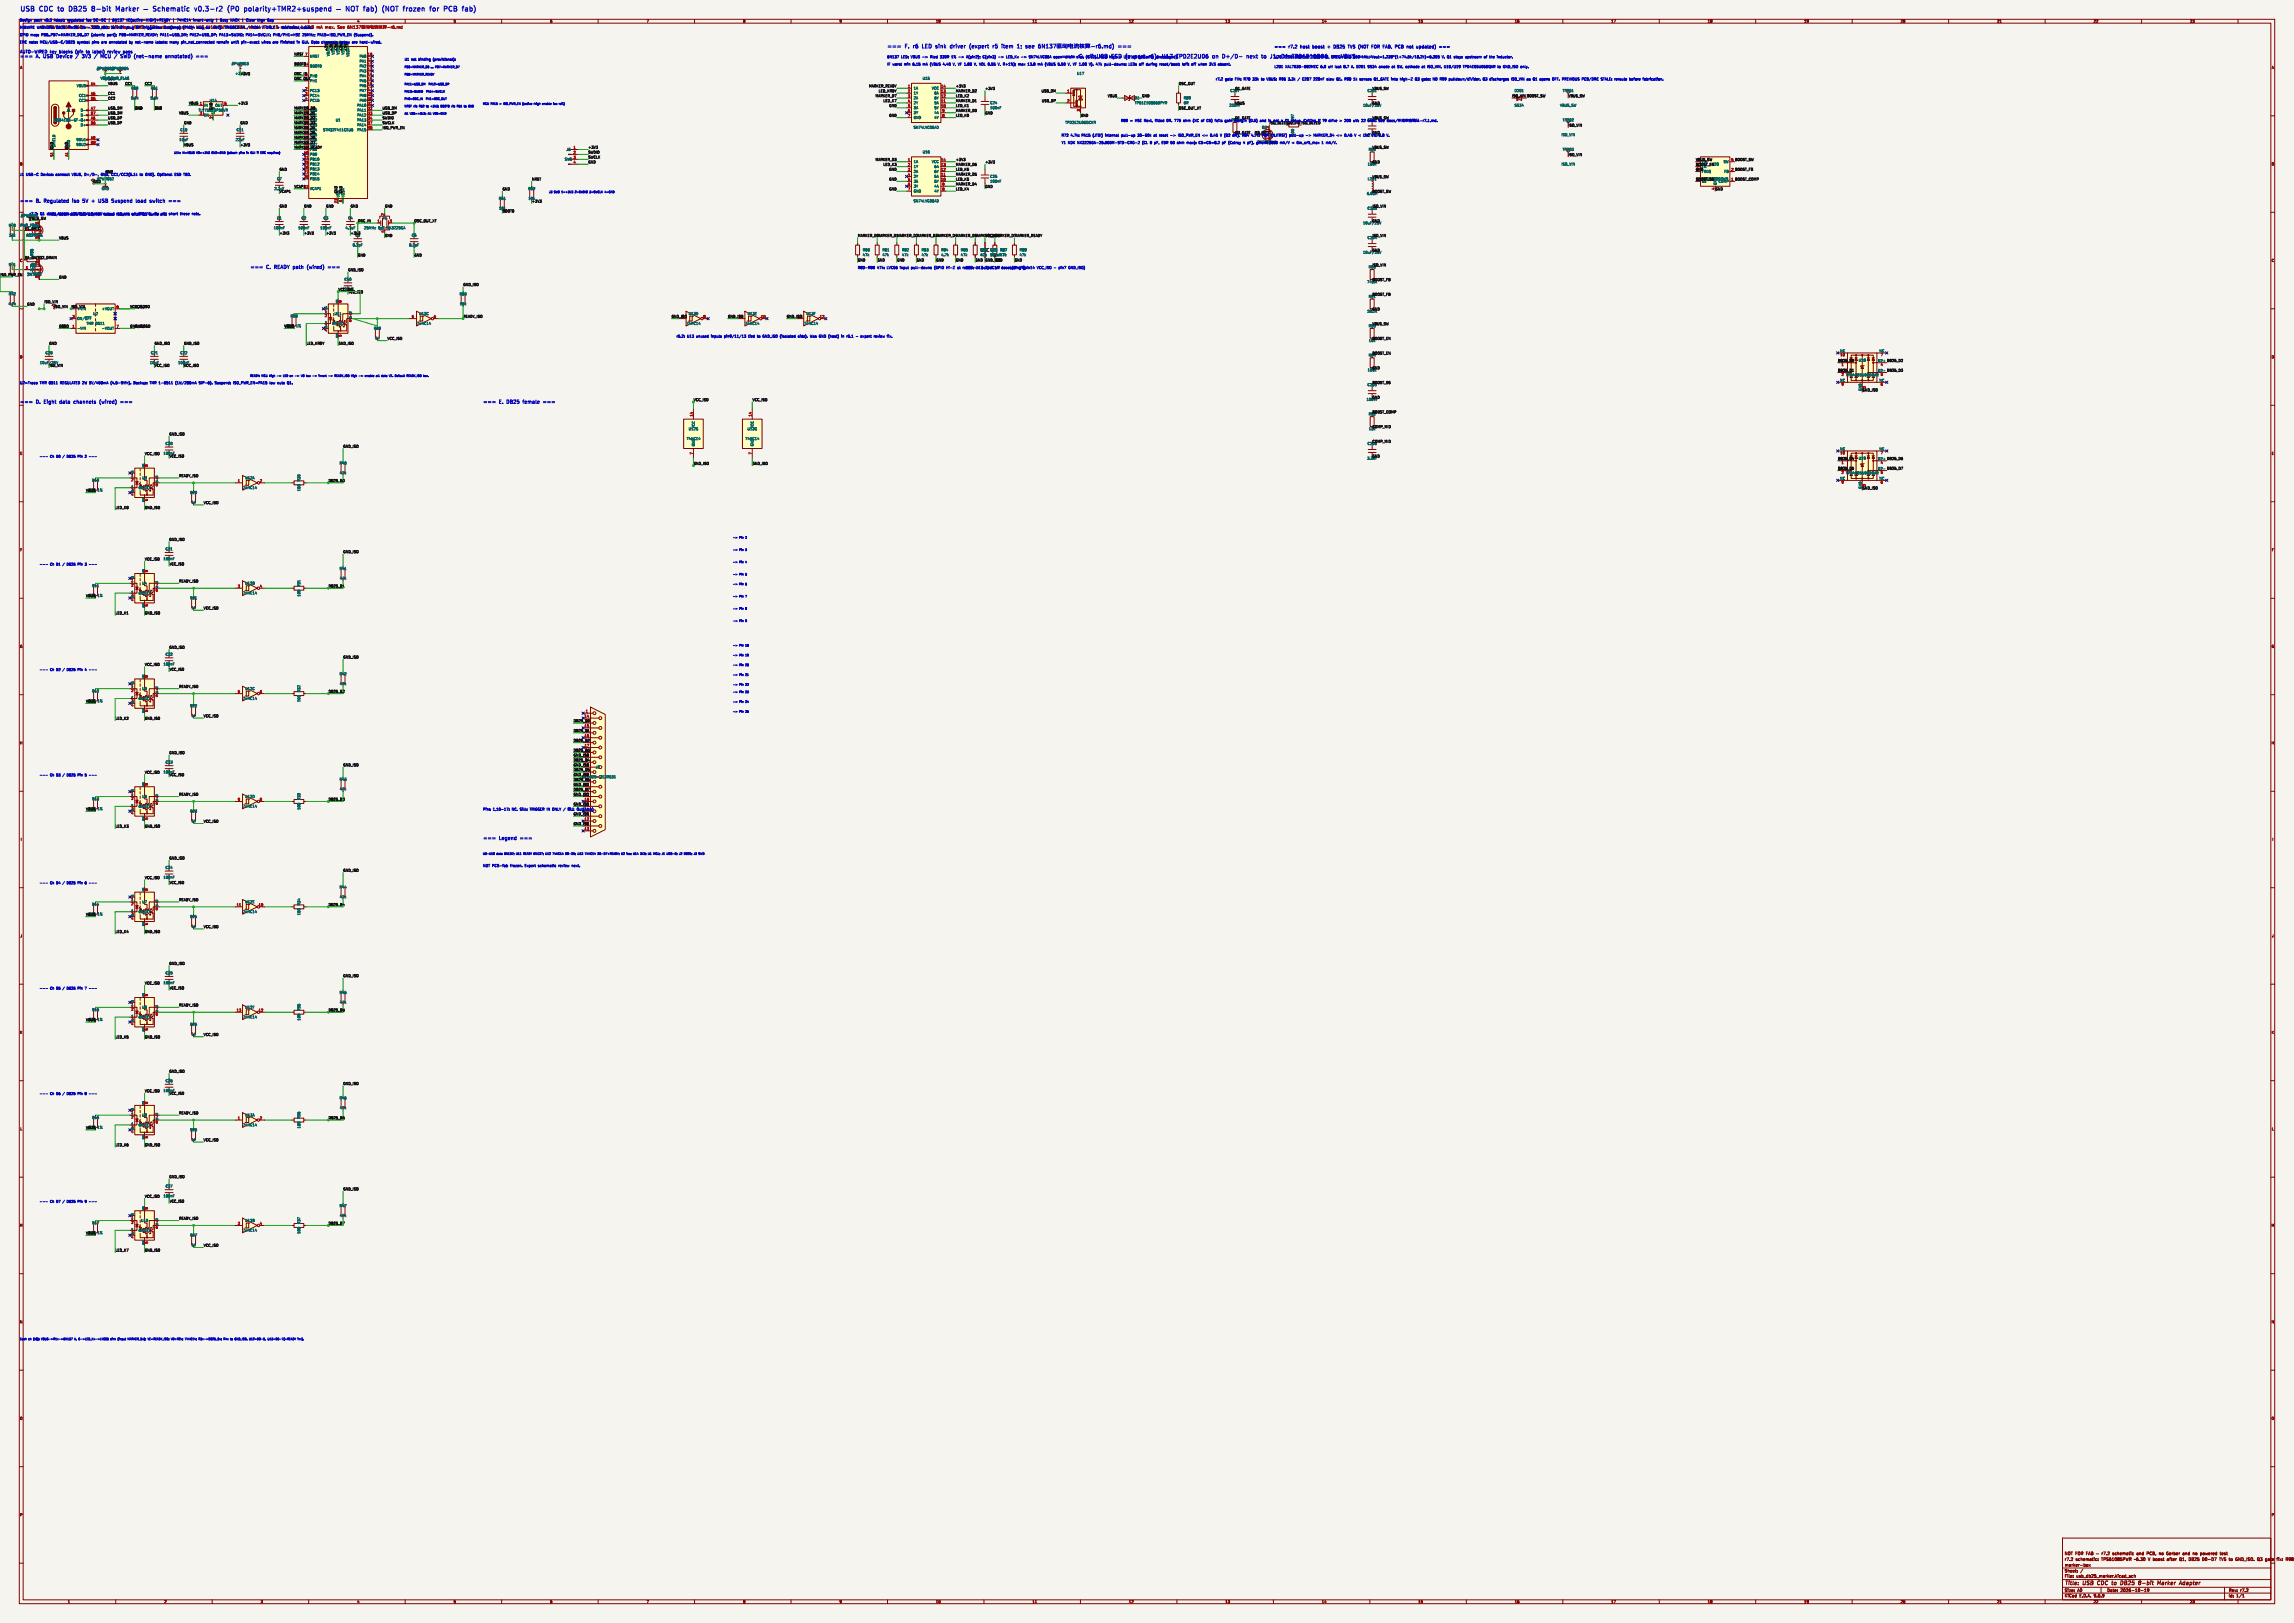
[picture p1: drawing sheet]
<svg xmlns="http://www.w3.org/2000/svg" width="1189mm" height="841mm" viewBox="0 0 1189 841" stroke-linecap="round" stroke-linejoin="round" font-family="sans-serif">
<defs><g id="words">
<g font-size="3.5" fill="#0000c2">
<text x="10" y="6">USB</text>
<text x="21" y="6">CDC</text>
<text x="31" y="6">to</text>
<text x="38" y="6">DB25</text>
<text x="51" y="6">8-bit</text>
<text x="64" y="6">Marker</text>
<text x="108" y="6">v0.3-r2</text>
<text x="126" y="6">(P0</text>
<text x="136" y="6">polarity+TMR2+suspend</text>
<text x="201" y="6">fab)</text>
<text x="212" y="6">(NOT</text>
<text x="224" y="6">frozen</text>
<text x="238" y="6">for</text>
<text x="247" y="6">PCB</text>
</g>
<g font-size="2.8" fill="#0000c2">
<text x="460" y="25">===</text>
<text x="469" y="25">F. r6</text>
<text x="478" y="25">LED sink</text>
<text x="492" y="25">driver</text>
<text x="502" y="25">(expert</text>
<text x="515" y="25">r5</text>
<text x="519" y="25">item</text>
<text x="527" y="25">1;</text>
<text x="532" y="25">see</text>
<text x="580" y="25">===</text>
<text x="550" y="30">===</text>
<text x="559" y="30">G. r7</text>
<text x="568" y="30">USB ESD (expert</text>
<text x="595" y="30">r6):</text>
<text x="602" y="30">U17</text>
<text x="610" y="30">TPD2E2U06</text>
<text x="628" y="30">on</text>
<text x="634" y="30">D+/D-</text>
<text x="646" y="30">next</text>
<text x="654" y="30">to</text>
<text x="659" y="30">J1,</text>
<text x="665" y="30">D1 TPD1E10B06</text>
<text x="691" y="30">on</text>
<text x="696" y="30">VBUS ===</text>
</g>
<g font-size="2.8" fill="#840000">
<text x="1070" y="822">Title:</text>
<text x="1080" y="822">USB</text>
<text x="1088" y="822">CDC</text>
<text x="1096" y="822">to</text>
<text x="1102" y="822">DB25</text>
<text x="1112" y="822">8-bit</text>
<text x="1122" y="822">Marker</text>
<text x="1135" y="822">Adapter</text>
</g>
<g font-size="2.5" fill="#0000c2">
<text x="10" y="30">===</text>
<text x="19" y="30">A.</text>
<text x="23" y="30">USB</text>
<text x="31" y="30">Device</text>
<text x="42" y="30">/</text>
<text x="46" y="30">3V3</text>
<text x="53" y="30">/</text>
<text x="57" y="30">MCU</text>
<text x="65" y="30">/</text>
<text x="68" y="30">SWD</text>
<text x="76" y="30">(net-name</text>
<text x="93" y="30">annotated)</text>
<text x="10" y="105">===</text>
<text x="19" y="105">B.</text>
<text x="24" y="105">Regulated</text>
<text x="39" y="105">iso</text>
<text x="45" y="105">5V</text>
<text x="51" y="105">+</text>
<text x="55" y="105">USB</text>
<text x="62" y="105">Suspend</text>
<text x="76" y="105">load</text>
<text x="84" y="105">switch</text>
<text x="130" y="139">===</text>
<text x="138" y="139">C.</text>
<text x="143" y="139">READY path</text>
<text x="161" y="139">(wired)</text>
<text x="173" y="139">===</text>
<text x="10" y="209">===</text>
<text x="19" y="209">D.</text>
<text x="24" y="209">Eight</text>
<text x="33" y="209">data</text>
<text x="41" y="209">channels</text>
<text x="55" y="209">(wired)</text>
<text x="66" y="209">===</text>
<text x="250" y="209">===</text>
<text x="259" y="209">E.</text>
<text x="264" y="209">DB25</text>
<text x="273" y="209">female</text>
<text x="284" y="209">===</text>
<text x="250" y="435">===</text>
<text x="259" y="435">Legend</text>
<text x="270" y="435">===</text>
</g>
<g font-size="2.2" fill="#0000c2">
<text x="660" y="25">===</text>
<text x="668" y="25">r7.2</text>
<text x="674" y="25">host</text>
<text x="680" y="25">boost</text>
<text x="688" y="25">+</text>
<text x="692" y="25">DB25</text>
<text x="699" y="25">TVS (NOT FOR FAB, PCB</text>
<text x="730" y="25">not</text>
<text x="735" y="25">updated)</text>
<text x="747" y="25">===</text>
</g>
<g font-size="2.1" fill="#0000c2">
<text x="20" y="15">r6</text>
<text x="24" y="15">DRIVE: R10-R18</text>
<text x="44" y="15">=</text>
<text x="47" y="15">330</text>
<text x="53" y="15">ohm</text>
<text x="59" y="15">1% from</text>
<text x="70" y="15">VBUS;</text>
<text x="78" y="15">LED cathode</text>
<text x="93" y="15">sunk</text>
<text x="100" y="15">by</text>
<text x="103" y="15">U15/U16</text>
<text x="115" y="15">SN74LVC06A.</text>
<text x="131" y="15">Worst</text>
<text x="139" y="15">IF 6.15</text>
<text x="148" y="15">mA min</text>
<text x="158" y="15">/</text>
<text x="161" y="15">13.8</text>
<text x="10" y="28">AUTO-WIRED</text>
<text x="26" y="28">key</text>
<text x="32" y="28">blocks</text>
<text x="40" y="28">(pin</text>
<text x="47" y="28">to</text>
<text x="51" y="28">label)</text>
<text x="59" y="28">review</text>
<text x="68" y="28">pass</text>
</g>
<g font-size="2.1" fill="#b40000">
<text x="167" y="15">mA max.</text>
<text x="178" y="15">See</text>
</g>
<g font-size="2.1" fill="#840000">
<text x="1070" y="809">r7.2</text>
<text x="1076" y="809">schematic:</text>
<text x="1089" y="809">TPS61085PWR</text>
<text x="1095" y="806">schematic</text>
<text x="1106" y="809">~6.30</text>
<text x="1108" y="806">and</text>
<text x="1113" y="806">PCB,</text>
<text x="1114" y="809">V boost</text>
<text x="1120" y="806">no</text>
<text x="1124" y="809">after</text>
<text x="1124" y="806">Gerber</text>
<text x="1130" y="809">Q1,</text>
<text x="1133" y="806">and</text>
<text x="1135" y="809">DB25</text>
<text x="1138" y="806">no</text>
<text x="1142" y="806">powered</text>
<text x="1143" y="809">D0-D7</text>
<text x="1152" y="809">TVS to</text>
<text x="1152" y="806">test</text>
<text x="1160" y="809">GND_ISO. Q3</text>
<text x="1176" y="809">gate</text>
<text x="1182" y="809">fix:</text>
<text x="1187" y="809">R98</text>
<text x="1070" y="815">Sheet:</text>
<text x="1070" y="812">marker-box</text>
<text x="1070" y="818">File:</text>
<text x="1076" y="818">usb_db25_marker.kicad_sch</text>
<text x="1070" y="828">KiCad</text>
<text x="1070" y="825">Size:</text>
<text x="1077" y="825">A0</text>
<text x="1078" y="828">E.D.A.</text>
<text x="1085" y="828">9.0.9</text>
<text x="1092" y="825">Date:</text>
<text x="1099" y="825">2026-10-19</text>
<text x="1155" y="825">Rev:</text>
<text x="1155" y="828">Id:</text>
<text x="1159" y="828">1/1</text>
<text x="1161" y="825">r7.2</text>
</g>
<g font-size="1.8" fill="#0000c2">
<text x="10" y="11">Design</text>
<text x="18" y="11">pack</text>
<text x="23" y="11">v0.3</text>
<text x="28" y="11">Adopt:</text>
<text x="35" y="12">1</text>
<text x="35" y="11">regulated</text>
<text x="46" y="11">iso</text>
<text x="49" y="11">DC-DC</text>
<text x="60" y="11">6N137</text>
<text x="67" y="11">VE(active-HIGH)+READY</text>
<text x="85" y="12">2</text>
<text x="94" y="11">74HC14</text>
<text x="102" y="11">invert-only</text>
<text x="114" y="11">|</text>
<text x="117" y="11">Busy</text>
<text x="122" y="11">NACK |</text>
<text x="131" y="11">Clear</text>
<text x="135" y="12">3</text>
<text x="137" y="11">then</text>
<text x="142" y="11">Gap</text>
<text x="10" y="15">MISWIRE</text>
<text x="19" y="15">WARNING: DB25</text>
<text x="36" y="15">Pin18-25</text>
<text x="47" y="15">=</text>
<text x="50" y="15">GND_ISO.</text>
<text x="60" y="15">Do</text>
<text x="64" y="15">NOT</text>
<text x="69" y="15">plug</text>
<text x="75" y="15">BP</text>
<text x="79" y="15">TriggerBox</text>
<text x="90" y="15">Out(Amp)</text>
<text x="101" y="15">(Pin24</text>
<text x="108" y="15">may</text>
<text x="114" y="15">be</text>
<text x="117" y="15">+5V).</text>
<text x="124" y="15">TRIGGER IN</text>
<text x="137" y="15">/</text>
<text x="140" y="15">PC0-7</text>
<text x="148" y="15">ONLY</text>
<text x="154" y="15">+</text>
<text x="157" y="15">dedicated</text>
<text x="10" y="23">ERC note:</text>
<text x="10" y="19">GPIO map:</text>
<text x="21" y="23">MCU/USB-C/DB25</text>
<text x="22" y="19">PB0..PB7=MARKER_D0..D7</text>
<text x="40" y="23">symbol</text>
<text x="48" y="19">(atomic</text>
<text x="48" y="23">pins</text>
<text x="53" y="23">are</text>
<text x="56" y="19">port);</text>
<text x="58" y="23">annotated</text>
<text x="63" y="19">PB8=MARKER_READY;</text>
<text x="68" y="23">by</text>
<text x="71" y="23">net-name</text>
<text x="82" y="23">labels;</text>
<text x="84" y="19">PA11=USB_DM;</text>
<text x="90" y="23">many</text>
<text x="96" y="23">pin_not_connected</text>
<text x="100" y="19">PA12=USB_DP;</text>
<text x="115" y="23">remain</text>
<text x="115" y="19">PA13=SWDIO;</text>
<text x="122" y="23">until</text>
<text x="128" y="23">pin-exact</text>
<text x="129" y="19">PA14=SWCLK;</text>
<text x="138" y="23">wires</text>
<text x="143" y="19">PH0/PH1=HSE</text>
<text x="144" y="23">are</text>
<text x="149" y="23">finished</text>
<text x="157" y="23">in</text>
<text x="159" y="19">25MHz;</text>
<text x="160" y="23">GUI.</text>
<text x="165" y="23">Opto</text>
<text x="167" y="19">PA15=ISO_PWR_EN</text>
<text x="170" y="24" transform="rotate(-90 170 24)">1</text>
<text x="171" y="23">channels</text>
<text x="180" y="24" transform="rotate(-90 180 24)">9</text>
<text x="180" y="23">below</text>
<text x="186" y="19">(Suspend).</text>
<text x="187" y="23">are</text>
<text x="191" y="23">hard-wired.</text>
<text x="170" y="27" transform="rotate(-90 170 27)">+3V3</text>
<text x="172" y="24" transform="rotate(-90 172 24)">24</text>
<text x="175" y="24" transform="rotate(-90 175 24)">36</text>
<text x="178" y="24" transform="rotate(-90 178 24)">48</text>
<text x="460" y="34">IF</text>
<text x="460" y="30">6N137</text>
<text x="463" y="34">worst</text>
<text x="467" y="30">LED:</text>
<text x="469" y="34">min</text>
<text x="472" y="30">VBUS</text>
<text x="473" y="34">6.15</text>
<text x="479" y="34">mA</text>
<text x="483" y="30">Rled</text>
<text x="483" y="34">(VBUS</text>
<text x="488" y="30">330R</text>
<text x="490" y="34">4.40</text>
<text x="494" y="30">1%</text>
<text x="495" y="34">V, VF 1.80</text>
<text x="498" y="30">-&gt;</text>
<text x="502" y="30">A(pin2);</text>
<text x="507" y="34">V, VOL 0.55</text>
<text x="511" y="30">C(pin3)</text>
<text x="519" y="30">-&gt;</text>
<text x="520" y="34">V, R+1%);</text>
<text x="523" y="30">LED_Kx</text>
<text x="531" y="34">max</text>
<text x="531" y="30">-&gt;</text>
<text x="536" y="34">13.8</text>
<text x="536" y="30">SN74LVC06A</text>
<text x="541" y="34">mA</text>
<text x="545" y="34">(VBUS</text>
<text x="549" y="30">open-drain</text>
<text x="552" y="34">5.50</text>
<text x="557" y="34">V, VF 1.00</text>
<text x="561" y="30">sink</text>
<text x="566" y="30">(GND).</text>
<text x="569" y="34">V).</text>
<text x="573" y="34">47k</text>
<text x="573" y="30">MCU high</text>
<text x="577" y="34">pull-downs:</text>
<text x="584" y="30">=</text>
<text x="586" y="30">LED on</text>
<text x="590" y="34">LEDs</text>
<text x="594" y="30">(polarity</text>
<text x="596" y="34">off</text>
<text x="599" y="34">during</text>
<text x="604" y="30">unchanged).</text>
<text x="607" y="34">reset/boot;</text>
<text x="619" y="34">Ioff:</text>
<text x="624" y="34">off</text>
<text x="627" y="34">when</text>
<text x="633" y="34">3V3</text>
<text x="638" y="34">absent.</text>
<text x="660" y="35">L201</text>
<text x="660" y="30">U20</text>
<text x="665" y="30">TPS61085PWR</text>
<text x="666" y="35">XAL7030-682MEC</text>
<text x="680" y="30">TSSOP-8,</text>
<text x="685" y="35">6.8</text>
<text x="689" y="35">uH</text>
<text x="691" y="30">FREQ=GND</text>
<text x="692" y="35">Isat</text>
<text x="697" y="35">8.7</text>
<text x="701" y="35">A. D201</text>
<text x="702" y="30">650</text>
<text x="707" y="30">kHz,</text>
<text x="710" y="35">SS34</text>
<text x="712" y="30">Vout=1.238*(1+74.5k/18.2k)=6.305</text>
<text x="716" y="35">anode</text>
<text x="723" y="35">at</text>
<text x="726" y="35">SW, cathode</text>
<text x="739" y="35">at</text>
<text x="742" y="35">ISO_VIN.</text>
<text x="749" y="30">V. Q1</text>
<text x="751" y="35">U18/U19</text>
<text x="755" y="30">stays</text>
<text x="761" y="30">upstream</text>
<text x="761" y="35">TPD4E05U06DQAR</text>
<text x="771" y="30">of</text>
<text x="774" y="30">the</text>
<text x="778" y="30">inductor.</text>
<text x="779" y="35">to</text>
<text x="782" y="35">GND_ISO only.</text>
<text x="630" y="42">r7.2</text>
<text x="635" y="42">gate</text>
<text x="640" y="42">FIX:</text>
<text x="645" y="42">R70</text>
<text x="650" y="42">33k</text>
<text x="654" y="42">to</text>
<text x="657" y="42">VBUS;</text>
<text x="664" y="42">R96</text>
<text x="669" y="42">3.3k</text>
<text x="674" y="42">/</text>
<text x="677" y="42">C207</text>
<text x="683" y="42">220nF</text>
<text x="690" y="42">slew</text>
<text x="695" y="42">Q1.</text>
<text x="699" y="42">R98</text>
<text x="704" y="42">1k</text>
<text x="708" y="42">senses</text>
<text x="715" y="42">Q1_GATE into</text>
<text x="729" y="42">high-Z</text>
<text x="737" y="42">Q3</text>
<text x="741" y="42">gate;</text>
<text x="747" y="42">NO R99</text>
<text x="756" y="42">pulldown/divider.</text>
<text x="773" y="42">Q3</text>
<text x="777" y="42">discharges</text>
<text x="788" y="42">ISO_VIN</text>
<text x="797" y="42">as</text>
<text x="800" y="42">Q1</text>
<text x="804" y="42">opens</text>
<text x="811" y="42">OFF.</text>
<text x="816" y="42">PREVIOUS</text>
<text x="826" y="42">PCB/DRC</text>
<text x="836" y="42">STALE: reroute</text>
<text x="852" y="42">before</text>
<text x="859" y="42">fabrication.</text>
<text x="581" y="63">R89</text>
<text x="586" y="63">=</text>
<text x="588" y="63">HSE Rext,</text>
<text x="599" y="63">fitted</text>
<text x="605" y="63">0R.</text>
<text x="610" y="63">776</text>
<text x="614" y="63">ohm</text>
<text x="620" y="63">(XC</text>
<text x="624" y="63">of</text>
<text x="627" y="63">C6)</text>
<text x="632" y="63">fails</text>
<text x="637" y="63">gain</text>
<text x="638" y="63">R98 margin</text>
<text x="640" y="62">Q1_GATE</text>
<text x="650" y="63">(0.5)</text>
<text x="656" y="63">and</text>
<text x="658" y="64">ISO_BLEED</text>
<text x="660" y="63">is</text>
<text x="663" y="63">not</text>
<text x="667" y="64">ISO_VIN ISO_BLEED</text>
<text x="667" y="63">a</text>
<text x="670" y="63">fit</text>
<text x="673" y="63">value.</text>
<text x="680" y="63">Ceiling</text>
<text x="687" y="63">if</text>
<text x="690" y="63">T9</text>
<text x="693" y="63">drive</text>
<text x="699" y="63">&gt;</text>
<text x="702" y="63">200</text>
<text x="707" y="63">uW: 22</text>
<text x="709" y="63">C202</text>
<text x="711" y="62">VBUS_SW</text>
<text x="715" y="63">ohm.</text>
<text x="720" y="63">See</text>
<text x="550" y="71">R72</text>
<text x="555" y="71">4.7k:</text>
<text x="561" y="71">PA15</text>
<text x="567" y="71">(JTDI)</text>
<text x="573" y="71">internal</text>
<text x="582" y="71">pull-up</text>
<text x="591" y="71">30-50k</text>
<text x="599" y="71">at</text>
<text x="602" y="71">reset</text>
<text x="608" y="71">-&gt;</text>
<text x="612" y="71">ISO_PWR_EN &lt;=</text>
<text x="629" y="71">0.45</text>
<text x="635" y="71">V (Q2</text>
<text x="639" y="71">1k off).</text>
<text x="640" y="70">Q3_GATE</text>
<text x="647" y="71">R84</text>
<text x="650" y="70">Q3_GATE</text>
<text x="651" y="70">1</text>
<text x="652" y="71">4.7k:</text>
<text x="658" y="71">PB4</text>
<text x="662" y="71">(NJTRST)</text>
<text x="671" y="70" transform="rotate(-90 671 70)">100</text>
<text x="672" y="71">pull-up</text>
<text x="681" y="71">-&gt;</text>
<text x="685" y="71">MARKER_D4</text>
<text x="697" y="71">&lt;=</text>
<text x="701" y="71">0.45</text>
<text x="707" y="71">V &lt;</text>
<text x="707" y="71">1uF/16V</text>
<text x="711" y="70">GND</text>
<text x="712" y="71">LVC VIL 0.8</text>
<text x="550" y="75">Y1</text>
<text x="554" y="75">NDK</text>
<text x="559" y="75">NX3225GA-25.000M-STD-CRG-2</text>
<text x="592" y="75">(CL</text>
<text x="597" y="75">8</text>
<text x="599" y="75">pF,</text>
<text x="603" y="75">ESR 50</text>
<text x="611" y="75">ohm</text>
<text x="617" y="75">max):</text>
<text x="623" y="75">C5=C6=8.2</text>
<text x="635" y="75">pF</text>
<text x="639" y="75">(Cstray</text>
<text x="647" y="75">4</text>
<text x="649" y="75">pF).2N7002GND0.60</text>
<text x="654" y="75">gmcrit</text>
<text x="658" y="74" transform="rotate(-90 658 74)">2</text>
<text x="667" y="75">mA/V</text>
<text x="673" y="75">&lt;</text>
<text x="676" y="75">Gm_crit_max</text>
<text x="689" y="75">1</text>
<text x="691" y="75">mA/V.</text>
<text x="55" y="90">GND</text>
<text x="10" y="91">J1</text>
<text x="14" y="91">USB-C</text>
<text x="21" y="91">Device:</text>
<text x="29" y="91">connect</text>
<text x="38" y="91">VBUS,</text>
<text x="44" y="91">D+/D-,</text>
<text x="53" y="91">GND, CC1/CC2(5.1k</text>
<text x="74" y="91">to</text>
<text x="77" y="91">GND).</text>
<text x="83" y="91">Optional</text>
<text x="92" y="91">ESD TBD.</text>
<text x="21" y="112">Q1</text>
<text x="25" y="112">drain</text>
<text x="25" y="112">R96/C207</text>
<text x="31" y="112">leaves slew</text>
<text x="38" y="112">VBUS_SW.Q3/R97</text>
<text x="42" y="112">Q1.</text>
<text x="48" y="112">Boost</text>
<text x="54" y="112">output</text>
<text x="55" y="112">bleed</text>
<text x="61" y="112">ISO_VIN</text>
<text x="62" y="112">returns</text>
<text x="69" y="112">afterISO_VIN.</text>
<text x="70" y="112">on</text>
<text x="75" y="112">Q1</text>
<text x="79" y="112">turnsDo off.</text>
<text x="86" y="112">not</text>
<text x="90" y="112">short</text>
<text x="96" y="112">these</text>
<text x="102" y="112">nets.</text>
<text x="444" y="139">R80-R88</text>
<text x="455" y="139">47k:</text>
<text x="460" y="139">LVC06</text>
<text x="467" y="139">input</text>
<text x="473" y="139">pull-downs</text>
<text x="485" y="139">(GPIO</text>
<text x="491" y="139">Hi-Z</text>
<text x="497" y="139">at</text>
<text x="500" y="139">reset</text>
<text x="500" y="139">C23:</text>
<text x="506" y="139">U13</text>
<text x="506" y="139">-&gt;</text>
<text x="511" y="139">output</text>
<text x="511" y="139">74HC14 offdecoupling</text>
<text x="522" y="139">-&gt;</text>
<text x="526" y="139">LED off)</text>
<text x="531" y="139">(pin14</text>
<text x="538" y="139">VCC_ISO -</text>
<text x="550" y="139">pin7</text>
<text x="555" y="139">GND_ISO)</text>
<text x="351" y="175">r5.2:</text>
<text x="356" y="175">U13</text>
<text x="361" y="175">unused</text>
<text x="369" y="175">inputs</text>
<text x="376" y="175">pin9/11/13</text>
<text x="389" y="175">tied</text>
<text x="393" y="175">to</text>
<text x="396" y="175">GND_ISO (isolated</text>
<text x="415" y="175">side).</text>
<text x="422" y="175">Was</text>
<text x="426" y="175">GND (host)</text>
<text x="438" y="175">in</text>
<text x="441" y="175">r5.1</text>
<text x="446" y="175">-</text>
<text x="449" y="175">expert</text>
<text x="456" y="175">review</text>
<text x="10" y="199">U2=Traco</text>
<text x="21" y="199">TMR</text>
<text x="26" y="199">0511</text>
<text x="32" y="199">REGULATED 2W</text>
<text x="49" y="199">5V/400mA</text>
<text x="60" y="199">(4.5-9Vin).</text>
<text x="72" y="199">Backup:</text>
<text x="81" y="199">TMR</text>
<text x="87" y="199">1-0511</text>
<text x="96" y="199">(1W/200mA</text>
<text x="108" y="199">SIP-6).</text>
<text x="117" y="199">Suspend:</text>
<text x="127" y="199">ISO_PWR_EN=PA15</text>
<text x="147" y="199">low</text>
<text x="151" y="199">cuts</text>
<text x="250" y="420">Pins</text>
<text x="256" y="420">1,10-17:</text>
<text x="266" y="420">NC.</text>
<text x="271" y="420">Silk:</text>
<text x="276" y="420">TRIGGER IN</text>
<text x="289" y="420">ONLY</text>
<text x="295" y="420">/</text>
<text x="298" y="420">þÿy•kbOut(Amp)</text>
<text x="303" y="420">11</text>
<text x="250" y="449">NOT</text>
<text x="255" y="449">PCB-fab</text>
<text x="265" y="449">frozen.</text>
<text x="273" y="449">Expert</text>
<text x="281" y="449">schematic</text>
<text x="292" y="449">review</text>
<text x="299" y="449">next.</text>
</g>
<g font-size="1.8" fill="#840000">
<text x="185" y="12">4</text>
<text x="235" y="12">5</text>
<text x="285" y="12">6</text>
<text x="335" y="12">7</text>
<text x="385" y="12">8</text>
<text x="435" y="12">9</text>
<text x="485" y="12">10</text>
<text x="535" y="12">11</text>
<text x="585" y="12">12</text>
<text x="635" y="12">13</text>
<text x="685" y="12">14</text>
<text x="735" y="12">15</text>
<text x="785" y="12">16</text>
<text x="835" y="12">17</text>
<text x="885" y="12">18</text>
<text x="935" y="12">19</text>
<text x="985" y="12">20</text>
<text x="1035" y="12">21</text>
<text x="1085" y="12">22</text>
<text x="1135" y="12">23</text>
<text x="10" y="36">A</text>
<text x="1177" y="36">A</text>
<text x="10" y="86">B</text>
<text x="1177" y="86">B</text>
<text x="15" y="114">VBUS_SW</text>
<text x="10" y="136">C</text>
<text x="13" y="134">Q1_GATEQ2_DRAIN</text>
<text x="513" y="133">100nF47k</text>
<text x="1177" y="136">C</text>
<text x="10" y="186">D</text>
<text x="1177" y="186">D</text>
<text x="10" y="236">E</text>
<text x="1177" y="236">E</text>
<text x="10" y="286">F</text>
<text x="1177" y="286">F</text>
<text x="10" y="336">G</text>
<text x="1177" y="336">G</text>
<text x="10" y="386">H</text>
<text x="1177" y="386">H</text>
<text x="11" y="436">I</text>
<text x="1178" y="436">I</text>
<text x="10" y="486">J</text>
<text x="1177" y="486">J</text>
<text x="10" y="536">K</text>
<text x="1177" y="536">K</text>
<text x="10" y="586">L</text>
<text x="1177" y="586">L</text>
<text x="10" y="636">M</text>
<text x="1177" y="636">M</text>
<text x="10" y="686">N</text>
<text x="1177" y="686">N</text>
<text x="10" y="736">O</text>
<text x="1177" y="736">O</text>
<text x="10" y="786">P</text>
<text x="1177" y="786">P</text>
<text x="35" y="831">1</text>
<text x="85" y="831">2</text>
<text x="135" y="831">3</text>
<text x="185" y="831">4</text>
<text x="235" y="831">5</text>
<text x="285" y="831">6</text>
<text x="335" y="831">7</text>
<text x="385" y="831">8</text>
<text x="435" y="831">9</text>
<text x="485" y="831">10</text>
<text x="535" y="831">11</text>
<text x="585" y="831">12</text>
<text x="635" y="831">13</text>
<text x="685" y="831">14</text>
<text x="735" y="831">15</text>
<text x="785" y="831">16</text>
<text x="835" y="831">17</text>
<text x="885" y="831">18</text>
<text x="935" y="831">19</text>
<text x="985" y="831">20</text>
<text x="1035" y="831">21</text>
<text x="1085" y="831">22</text>
<text x="1135" y="831">23</text>
</g>
<text font-size="1.8" fill="#b40000" x="168" y="15">cable.</text>
<g font-size="1.8" fill="#0f0f0f">
<text x="152" y="29">NRST 7</text>
<text x="172" y="27" transform="rotate(-90 172 27)">+3V3</text>
<text x="174" y="28" transform="rotate(-90 174 28)">VDD</text>
<text x="176" y="28" transform="rotate(-90 176 28)">VDD</text>
<text x="179" y="28" transform="rotate(-90 179 28)">VDD</text>
<text x="180" y="27" transform="rotate(-90 180 27)">+3V3</text>
<text x="152" y="34">BOOT0</text>
<text x="157" y="34">44</text>
<text x="122" y="39">+3V3</text>
<text x="124" y="39">+3V3</text>
<text x="152" y="39">OSC_IN</text>
<text x="152" y="42">OSC_OUT</text>
<text x="158" y="39">5</text>
<text x="158" y="42">6</text>
<text x="56" y="44">VBUS</text>
<text x="65" y="44">CC1</text>
<text x="75" y="44">CC2</text>
<text x="450" y="45">MARKER_READY</text>
<text x="455" y="48">LED_KRDY</text>
<text x="495" y="45">+3V3</text>
<text x="495" y="48">MARKER_D2</text>
<text x="511" y="47">+3V3</text>
<text x="540" y="48">USB_DM</text>
<text x="611" y="44">OSC_OUT</text>
<text x="638" y="48">C207</text>
<text x="640" y="47">Q1_GATE</text>
<text x="711" y="47">VBUS_SW</text>
<text x="56" y="52">CC2</text>
<text x="56" y="49">CC1</text>
<text x="109" y="53">U14</text>
<text x="454" y="50">MARKER_D7</text>
<text x="458" y="53">LED_K7</text>
<text x="495" y="53">MARKER_D1</text>
<text x="495" y="50">LED_K2</text>
<text x="540" y="53">USB_DP</text>
<text x="574" y="50">VBUS</text>
<text x="592" y="50">GND</text>
<text x="784" y="50">ISO_VIN BOOST_SW</text>
<text x="813" y="50">VBUS_SW</text>
<text x="56" y="57">USB_DM</text>
<text x="56" y="59">USB_DM</text>
<text x="70" y="57">GND</text>
<text x="80" y="57">GND</text>
<text x="93" y="59">VBUS</text>
<text x="98" y="54">VBUS 1</text>
<text x="110" y="57" transform="rotate(-90 110 57)">GND</text>
<text x="111" y="59" transform="rotate(-90 111 59)">GND</text>
<text x="123" y="54">+3V3</text>
<text x="152" y="57">MARKER_D0</text>
<text x="152" y="59">MARKER_D1</text>
<text x="157" y="57">18</text>
<text x="157" y="59">19</text>
<text x="161" y="58">PB0</text>
<text x="198" y="59">USB_DP</text>
<text x="198" y="57">USB_DM</text>
<text x="461" y="56">GND</text>
<text x="495" y="58">MARKER_D0</text>
<text x="495" y="56">LED_K1</text>
<text x="511" y="59">GND</text>
<text x="611" y="57">OSC_OUT_XT</text>
<text x="640" y="54">VBUS</text>
<text x="711" y="54">GND</text>
<text x="56" y="62">USB_DP</text>
<text x="56" y="64">USB_DP</text>
<text x="95" y="64">GND</text>
<text x="124" y="64">GND</text>
<text x="152" y="64">MARKER_D3</text>
<text x="152" y="62">MARKER_D2</text>
<text x="157" y="62">20</text>
<text x="157" y="65">39</text>
<text x="161" y="61">PB1</text>
<text x="161" y="63">PB2</text>
<text x="161" y="66">PB3</text>
<text x="198" y="64">SWCLK</text>
<text x="198" y="62">SWDIO</text>
<text x="461" y="61">GND</text>
<text x="495" y="61">LED_K0</text>
<text x="560" y="61">GND</text>
<text x="671" y="63" transform="rotate(-90 671 63)">R97</text>
<text x="813" y="66">ISO_VIN</text>
<text x="152" y="67">MARKER_D4</text>
<text x="152" y="70">MARKER_D5</text>
<text x="157" y="67">40</text>
<text x="157" y="70">41</text>
<text x="161" y="68">PB4</text>
<text x="161" y="71">PB5</text>
<text x="198" y="67">ISO_PWR_EN</text>
<text x="28" y="77" transform="rotate(-90 28 77)">GND</text>
<text x="35" y="77" transform="rotate(-90 35 77)">GND</text>
<text x="95" y="76">VBUS</text>
<text x="124" y="76">+3V3</text>
<text x="152" y="72">MARKER_D6</text>
<text x="152" y="75">MARKER_D7</text>
<text x="152" y="77">MARKER_READY</text>
<text x="157" y="72">42</text>
<text x="157" y="75">43</text>
<text x="157" y="77">45</text>
<text x="161" y="73">PB6</text>
<text x="161" y="76">PB7</text>
<text x="305" y="77">+3V3</text>
<text x="711" y="77">VBUS_SW</text>
<text x="161" y="78">PB8</text>
<text x="305" y="80">SWDIO</text>
<text x="305" y="82">SWCLK</text>
<text x="454" y="83">MARKER_D3</text>
<text x="495" y="83">+3V3</text>
<text x="813" y="81">ISO_VIN</text>
<text x="879" y="83">VBUS_SW</text>
<text x="879" y="84">6</text>
<text x="897" y="84">5 BOOST_SW</text>
<text x="145" y="89">GND</text>
<text x="305" y="85">GND</text>
<text x="458" y="86">LED_K3</text>
<text x="461" y="89">GND</text>
<text x="495" y="86">MARKER_D6</text>
<text x="495" y="89">LED_K6</text>
<text x="511" y="85">+3V3</text>
<text x="709" y="86">100k</text>
<text x="711" y="85">GND</text>
<text x="879" y="86">BOOST_EN</text>
<text x="879" y="89">GND</text>
<text x="879" y="86">3</text>
<text x="879" y="89">7</text>
<text x="882" y="85">VIN</text>
<text x="882" y="87">EN</text>
<text x="887" y="86">U20</text>
<text x="897" y="89">2 BOOST_FB</text>
<text x="48" y="95">GND</text>
<text x="276" y="94">NRST</text>
<text x="461" y="94">GND</text>
<text x="495" y="94">LED_K5</text>
<text x="495" y="91">MARKER_D5</text>
<text x="711" y="92">VBUS_SW</text>
<text x="879" y="94">BOOST_SS</text>
<text x="879" y="94">8</text>
<text x="882" y="95">SS</text>
<text x="897" y="94">1 BOOST_COMP</text>
<text x="142" y="99">2.2uF</text>
<text x="152" y="97">VCAP122</text>
<text x="175" y="100" transform="rotate(-90 175 100)">GND</text>
<text x="177" y="100" transform="rotate(-90 177 100)">GND</text>
<text x="260" y="99">GND</text>
<text x="461" y="99">GND</text>
<text x="495" y="96">MARKER_D4</text>
<text x="495" y="99">LED_K4</text>
<text x="511" y="97">GND</text>
<text x="708" y="101">6.8uH</text>
<text x="711" y="100">BOOST_SW</text>
<text x="889" y="98" transform="rotate(-90 889 98)">4</text>
<text x="889" y="99">GND</text>
<text x="890" y="96" transform="rotate(-90 890 96)">GND</text>
<text x="145" y="108">GND</text>
<text x="157" y="108">GND</text>
<text x="169" y="108">GND</text>
<text x="176" y="102" transform="rotate(-90 176 102)">VSS</text>
<text x="182" y="108">GND</text>
<text x="199" y="108">GND</text>
<text x="711" y="108">ISO_VIN</text>
<text x="259" y="109">10k</text>
<text x="709" y="109">C203</text>
<text x="711" y="115">GND</text>
<text x="30" y="124">VBUS</text>
<text x="145" y="122">+3V3</text>
<text x="157" y="122">+3V3</text>
<text x="169" y="122">+3V3</text>
<text x="182" y="122">+3V3</text>
<text x="184" y="123">C5</text>
<text x="199" y="123">GND</text>
<text x="444" y="123">MARKER_D0MARKER_D1MARKER_D2MARKER_D3MARKER_D4MARKER_D5MARKER_D6MARKER_D7MARKER_READY</text>
<text x="511" y="123">VCC_ISO</text>
<text x="709" y="124">C204</text>
<text x="711" y="123">ISO_VIN</text>
<text x="711" y="130">GND</text>
<text x="185" y="133">GND</text>
<text x="215" y="133">GND</text>
<text x="444" y="136">GND</text>
<text x="455" y="136">GND</text>
<text x="465" y="136">GND</text>
<text x="475" y="136">GND</text>
<text x="485" y="136">GND</text>
<text x="495" y="136">GND</text>
<text x="505" y="136">GND GND_ISO</text>
<text x="516" y="136">GND</text>
<text x="526" y="136">GND</text>
<text x="0" y="143">ISO_PWR_EN</text>
<text x="5" y="143">1k</text>
<text x="180" y="141">GND_ISO</text>
<text x="709" y="139">R90</text>
<text x="711" y="138">ISO_VIN</text>
<text x="30" y="144">GND</text>
<text x="240" y="148">GND_ISO</text>
<text x="708" y="147">74.5k</text>
<text x="711" y="146">BOOST_FB</text>
<text x="177" y="151">100nF</text>
<text x="709" y="155">R91</text>
<text x="711" y="153">BOOST_FB</text>
<text x="14" y="158">GND</text>
<text x="23" y="157">ISO_VIN</text>
<text x="28" y="160">ISO_VIN</text>
<text x="37" y="160">2</text>
<text x="40" y="161">+VIN</text>
<text x="70" y="160">VCC_ISO</text>
<text x="711" y="161">GND</text>
<text x="348" y="165">GND_ISO</text>
<text x="353" y="165">9</text>
<text x="377" y="165">GND_ISO</text>
<text x="383" y="165">11</text>
<text x="408" y="165">GND_ISO</text>
<text x="413" y="165">13</text>
<text x="30" y="170">GND</text>
<text x="32" y="170">GND</text>
<text x="70" y="170">GND_ISO</text>
<text x="147" y="170">VBUS</text>
<text x="149" y="170">330</text>
<text x="711" y="169">VBUS_SW</text>
<text x="25" y="179">GND</text>
<text x="80" y="179">GND_ISO</text>
<text x="95" y="179">GND_ISO</text>
<text x="159" y="179">LED_KRDY</text>
<text x="175" y="179">GND_ISO</text>
<text x="201" y="176">VCC_ISO</text>
<text x="709" y="177">10k</text>
<text x="711" y="176">BOOST_EN</text>
<text x="709" y="185">R94</text>
<text x="711" y="184">BOOST_EN</text>
<text x="21" y="189">10uF/25V</text>
<text x="78" y="189">10uF</text>
<text x="92" y="189">100nF</text>
<text x="711" y="191">GND</text>
<text x="952" y="188">DB25_D0</text>
<text x="953" y="188">D1+</text>
<text x="978" y="188">DB25_D2</text>
<text x="709" y="193">100k</text>
<text x="952" y="193">DB25_D1</text>
<text x="953" y="193">D1-</text>
<text x="978" y="193">DB25_D3</text>
<text x="709" y="200">C205</text>
<text x="711" y="199">BOOST_SS</text>
<text x="965" y="203" transform="rotate(-90 965 203)">GND</text>
<text x="965" y="203">GND_ISO</text>
<text x="967" y="201" transform="rotate(-90 967 201)">3</text>
<text x="390" y="208">VCC_ISO</text>
<text x="711" y="207">GND</text>
<text x="709" y="215">R92</text>
<text x="711" y="214">BOOST_COMP</text>
<text x="711" y="222">COMP_MID</text>
<text x="88" y="226">GND_ISO</text>
<text x="709" y="223">13k</text>
<text x="178" y="232">GND_ISO</text>
<text x="709" y="231">C206</text>
<text x="711" y="230">COMP_MID</text>
<text x="75" y="236">VCC_ISO</text>
<text x="85" y="236">100nF</text>
<text x="711" y="237">GND</text>
<text x="952" y="238">DB25_D4</text>
<text x="953" y="239">D1+</text>
<text x="978" y="238">DB25_D6</text>
<text x="390" y="241">GND_ISO</text>
<text x="952" y="243">DB25_D5</text>
<text x="953" y="244">D1-</text>
<text x="978" y="243">DB25_D7</text>
<text x="93" y="247">READY_ISO</text>
<text x="44" y="255">VBUS</text>
<text x="46" y="255">330</text>
<text x="965" y="253" transform="rotate(-90 965 253)">GND</text>
<text x="965" y="254">GND_ISO</text>
<text x="967" y="252" transform="rotate(-90 967 252)">3</text>
<text x="60" y="264">LED_K0</text>
<text x="75" y="264">GND_ISO</text>
<text x="105" y="261">VCC_ISO</text>
<text x="88" y="280">GND_ISO</text>
<text x="178" y="287">GND_ISO</text>
<text x="75" y="290">VCC_ISO</text>
<text x="88" y="293">VCC_ISO</text>
<text x="93" y="302">READY_ISO</text>
<text x="44" y="310">VBUS</text>
<text x="46" y="309">330</text>
<text x="105" y="316">VCC_ISO</text>
<text x="60" y="318">LED_K1</text>
<text x="75" y="318">GND_ISO</text>
<text x="88" y="336">GND_ISO</text>
<text x="178" y="341">GND_ISO</text>
<text x="75" y="345">VCC_ISO</text>
<text x="88" y="348">VCC_ISO</text>
<text x="93" y="357">READY_ISO</text>
<text x="44" y="364">VBUS</text>
<text x="46" y="364">330</text>
<text x="105" y="372">VCC_ISO</text>
<text x="60" y="373">LED_K2</text>
<text x="75" y="373">GND_ISO</text>
<text x="297" y="374">DB25_D0</text>
<text x="303" y="374">2</text>
<text x="297" y="379">DB25_D1</text>
<text x="303" y="379">3</text>
<text x="297" y="384">DB25_D2</text>
<text x="297" y="390">DB25_D3</text>
<text x="303" y="385">4</text>
<text x="303" y="390">5</text>
<text x="88" y="391">GND_ISO</text>
<text x="297" y="395">DB25_D4</text>
<text x="297" y="392">GND_ISO</text>
<text x="303" y="392">18</text>
<text x="303" y="395">6</text>
<text x="75" y="401">VCC_ISO</text>
<text x="85" y="401">100nF</text>
<text x="178" y="397">GND_ISO</text>
<text x="297" y="400">DB25_D5</text>
<text x="297" y="397">GND_ISO</text>
<text x="303" y="397">19</text>
<text x="303" y="400">7</text>
<text x="297" y="407">GND_ISO</text>
<text x="297" y="405">DB25_D6</text>
<text x="297" y="402">GND_ISO</text>
<text x="300" y="403">182-025-213R531</text>
<text x="303" y="402">20</text>
<text x="303" y="407">21</text>
<text x="303" y="405">8</text>
<text x="93" y="412">READY_ISO</text>
<text x="297" y="410">DB25_D7</text>
<text x="297" y="412">GND_ISO</text>
<text x="303" y="412">22</text>
<text x="303" y="410">9</text>
<text x="46" y="420">330</text>
<text x="297" y="417">GND_ISO</text>
<text x="303" y="418">23</text>
<text x="44" y="420">VBUS</text>
<text x="297" y="423">GND_ISO</text>
<text x="303" y="423">24</text>
<text x="60" y="429">LED_K3</text>
<text x="75" y="429">GND_ISO</text>
<text x="105" y="426">VCC_ISO</text>
<text x="297" y="428">GND_ISO</text>
<text x="303" y="428">25</text>
<text x="88" y="445">GND_ISO</text>
<text x="75" y="456">VCC_ISO</text>
<text x="178" y="452">GND_ISO</text>
<text x="88" y="458">VCC_ISO</text>
<text x="93" y="467">READY_ISO</text>
<text x="44" y="475">VBUS</text>
<text x="46" y="475">330</text>
<text x="60" y="484">LED_K4</text>
<text x="75" y="484">GND_ISO</text>
<text x="105" y="481">VCC_ISO</text>
<text x="88" y="500">GND_ISO</text>
<text x="178" y="506">GND_ISO</text>
<text x="75" y="510">VCC_ISO</text>
<text x="88" y="513">VCC_ISO</text>
<text x="93" y="522">READY_ISO</text>
<text x="44" y="529">VBUS</text>
<text x="46" y="529">330</text>
<text x="60" y="538">LED_K5</text>
<text x="75" y="538">GND_ISO</text>
<text x="105" y="537">VCC_ISO</text>
<text x="88" y="556">GND_ISO</text>
<text x="178" y="562">GND_ISO</text>
<text x="75" y="566">VCC_ISO</text>
<text x="85" y="566">100nF</text>
<text x="93" y="578">READY_ISO</text>
<text x="44" y="585">VBUS</text>
<text x="46" y="585">330</text>
<text x="105" y="591">VCC_ISO</text>
<text x="60" y="594">LED_K6</text>
<text x="75" y="594">GND_ISO</text>
<text x="88" y="611">GND_ISO</text>
<text x="178" y="617">GND_ISO</text>
<text x="75" y="621">VCC_ISO</text>
<text x="88" y="623">VCC_ISO</text>
<text x="93" y="632">READY_ISO</text>
<text x="44" y="640">VBUS</text>
<text x="46" y="640">330</text>
<text x="105" y="646">VCC_ISO</text>
<text x="60" y="649">LED_K7</text>
<text x="75" y="649">GND_ISO</text>
</g>
<g font-size="1.8" fill="#006464">
<text x="171" y="29" transform="rotate(-90 171 29)">VBAT</text>
<text x="181" y="30" transform="rotate(-90 181 30)">VDDA</text>
<text x="120" y="34">#PWR003</text>
<text x="161" y="30">NRST</text>
<text x="161" y="35">BOOT0</text>
<text x="186" y="30">PA0</text>
<text x="186" y="33">PA1</text>
<text x="186" y="35">PA2</text>
<text x="50" y="36">#PWR001#PWR004</text>
<text x="52" y="42">VBUS PWR_FLAG</text>
<text x="55" y="42">VBUS</text>
<text x="161" y="40">PH0</text>
<text x="186" y="38">PA3</text>
<text x="186" y="40">PA4</text>
<text x="478" y="42">U15</text>
<text x="558" y="39">U17</text>
<text x="40" y="45">VBUS</text>
<text x="68" y="47">R60</text>
<text x="78" y="47">R61</text>
<text x="161" y="43">PH1</text>
<text x="161" y="48">PC13</text>
<text x="186" y="43">PA5</text>
<text x="186" y="45">PA6</text>
<text x="186" y="48">PA7</text>
<text x="473" y="47">1A</text>
<text x="483" y="47">VCC</text>
<text x="709" y="48">C201</text>
<text x="785" y="48">D201</text>
<text x="810" y="48">TP201</text>
<text x="41" y="50">CC1</text>
<text x="41" y="53">CC2</text>
<text x="68" y="52">5.1k</text>
<text x="78" y="52">5.1k</text>
<text x="161" y="50">PC14</text>
<text x="161" y="53">PC15</text>
<text x="186" y="50">PA8</text>
<text x="186" y="53">PA9</text>
<text x="473" y="49">1Y</text>
<text x="473" y="52">2A</text>
<text x="484" y="49">6A</text>
<text x="484" y="52">6Y</text>
<text x="588" y="52">D1</text>
<text x="613" y="52">R89</text>
<text x="34" y="58">J1</text>
<text x="42" y="58">D-</text>
<text x="103" y="58">TLV75533PDBVR</text>
<text x="103" y="59">3</text>
<text x="106" y="55">IN</text>
<text x="111" y="55">OUT</text>
<text x="185" y="55">PA10</text>
<text x="185" y="58">PA11</text>
<text x="473" y="54">2Y</text>
<text x="473" y="57">3A</text>
<text x="473" y="59">3Y</text>
<text x="484" y="54">5A</text>
<text x="484" y="57">5Y</text>
<text x="484" y="59">4A</text>
<text x="513" y="57">100nF</text>
<text x="513" y="54">C24</text>
<text x="588" y="54">TPD1E10B06DPYR</text>
<text x="613" y="54">0R</text>
<text x="637" y="55">220nF</text>
<text x="706" y="55">10uF/25V</text>
<text x="785" y="55">SS34</text>
<text x="808" y="55">VBUS_SW</text>
<text x="28" y="63">USB4105-GF-A</text>
<text x="42" y="61">D-</text>
<text x="42" y="63">D+</text>
<text x="42" y="66">D+</text>
<text x="106" y="61">EN</text>
<text x="174" y="63">U1</text>
<text x="185" y="61">PA12</text>
<text x="185" y="63">PA13</text>
<text x="185" y="66">PA14</text>
<text x="473" y="62">GND</text>
<text x="484" y="62">4Y</text>
<text x="552" y="64">TPD2E2U06DCKR</text>
<text x="810" y="63">TP202</text>
<text x="93" y="68">C10</text>
<text x="123" y="68">C11</text>
<text x="167" y="68">STM32F411CEU6</text>
<text x="185" y="68">PA15</text>
<text x="473" y="67">SN74LVC06AD</text>
<text x="654" y="67">Q3</text>
<text x="658" y="67" transform="rotate(-90 658 67)">3</text>
<text x="809" y="71">ISO_VIN</text>
<text x="29" y="76" transform="rotate(-90 29 76)">SHIELD</text>
<text x="36" y="76" transform="rotate(-90 36 76)">GND</text>
<text x="39" y="73">SBU1</text>
<text x="39" y="76">SBU2</text>
<text x="93" y="73">10uF</text>
<text x="122" y="73">22uF</text>
<text x="161" y="81">PB9</text>
<text x="161" y="83">PB10</text>
<text x="293" y="83">SWD</text>
<text x="293" y="78">J3</text>
<text x="478" y="80">U16</text>
<text x="709" y="78">R95</text>
<text x="810" y="78">TP203</text>
<text x="161" y="86">PB12</text>
<text x="161" y="88">PB13</text>
<text x="473" y="85">1A</text>
<text x="473" y="87">1Y</text>
<text x="473" y="90">2A</text>
<text x="483" y="85">VCC</text>
<text x="484" y="87">6A</text>
<text x="484" y="90">6Y</text>
<text x="809" y="86">ISO_VIN</text>
<text x="882" y="90">FREQ</text>
<text x="893" y="85">SW</text>
<text x="894" y="90">FB</text>
<text x="50" y="94">#PWR002</text>
<text x="143" y="94">C7</text>
<text x="161" y="91">PB14</text>
<text x="161" y="94">PB15</text>
<text x="473" y="92">2Y</text>
<text x="473" y="95">3A</text>
<text x="484" y="92">5A</text>
<text x="484" y="95">5Y</text>
<text x="513" y="95">100nF</text>
<text x="513" y="92">C25</text>
<text x="709" y="94">L201</text>
<text x="882" y="94">TPS61085PWR</text>
<text x="891" y="95">COMP</text>
<text x="53" y="99">GND</text>
<text x="161" y="99">VCAP1</text>
<text x="274" y="99">R52</text>
<text x="473" y="97">3Y</text>
<text x="473" y="100">GND</text>
<text x="484" y="97">4A</text>
<text x="484" y="100">4Y</text>
<text x="179" y="102" transform="rotate(-90 179 102)">VSSA</text>
<text x="258" y="104">R51</text>
<text x="274" y="104">10k</text>
<text x="473" y="105">SN74LVC06AD</text>
<text x="11" y="113">#PWR021</text>
<text x="15" y="112">r7.2:</text>
<text x="143" y="114">C1</text>
<text x="156" y="114">C2</text>
<text x="168" y="114">C3</text>
<text x="180" y="114">C4</text>
<text x="198" y="114">Y1</text>
<text x="4" y="118">R70</text>
<text x="10" y="118">PWR_FLAG</text>
<text x="13" y="119">Q1_GATE</text>
<text x="16" y="118">Q1</text>
<text x="20" y="116" transform="rotate(-90 20 116)">3</text>
<text x="142" y="119">100nF</text>
<text x="154" y="119">100nF</text>
<text x="166" y="119">100nF</text>
<text x="179" y="119">4.7uF</text>
<text x="189" y="119">25MHz</text>
<text x="196" y="119">8pF</text>
<text x="201" y="119">NX3225GA</text>
<text x="706" y="116">10uF/25V</text>
<text x="5" y="123">33k</text>
<text x="14" y="123">AO3401A</text>
<text x="213" y="123">C6</text>
<text x="183" y="128">8.2pF</text>
<text x="212" y="128">8.2pF</text>
<text x="447" y="130">R80</text>
<text x="457" y="130">R81</text>
<text x="467" y="130">R82</text>
<text x="478" y="130">R83</text>
<text x="488" y="130">R84</text>
<text x="498" y="130">R85</text>
<text x="508" y="130">R86</text>
<text x="513" y="130">C23</text>
<text x="518" y="130">R87</text>
<text x="528" y="130">R88</text>
<text x="706" y="132">10uF/25V</text>
<text x="17" y="133" transform="rotate(-90 17 133)">R96</text>
<text x="447" y="133">47k</text>
<text x="457" y="133">47k</text>
<text x="467" y="133">47k</text>
<text x="478" y="133">47k</text>
<text x="488" y="133">4.7k</text>
<text x="498" y="133">47k</text>
<text x="508" y="133">47k</text>
<text x="528" y="133">47k</text>
<text x="4" y="138">R71</text>
<text x="14" y="143">2N7002</text>
<text x="16" y="138">Q2</text>
<text x="17" y="141" transform="rotate(-90 17 141)">3.3k</text>
<text x="178" y="146">C40</text>
<text x="4" y="153">R72</text>
<text x="238" y="153">R50</text>
<text x="4" y="158">4.7k</text>
<text x="53" y="161">+VOUT</text>
<text x="238" y="158">10k</text>
<text x="40" y="166">ON/~{OFF}</text>
<text x="48" y="163">U2</text>
<text x="150" y="165">R18</text>
<text x="173" y="163">U11</text>
<text x="217" y="163">U13C</text>
<text x="357" y="163">U13D</text>
<text x="387" y="163">U13E</text>
<text x="418" y="163">U13F</text>
<text x="708" y="162">18.2k</text>
<text x="40" y="171">-VIN</text>
<text x="45" y="169">TMR 0511</text>
<text x="53" y="171">-VOUT</text>
<text x="153" y="170">1%</text>
<text x="172" y="169">6N137</text>
<text x="194" y="171">R28</text>
<text x="216" y="169">74HC14</text>
<text x="356" y="169">74HC14</text>
<text x="386" y="169">74HC14</text>
<text x="417" y="169">74HC14</text>
<text x="709" y="170">R93</text>
<text x="194" y="176">1k</text>
<text x="23" y="184">C20</text>
<text x="78" y="184">C21</text>
<text x="93" y="184">C22</text>
<text x="954" y="183">NC</text>
<text x="974" y="183">NC</text>
<text x="963" y="188">U18</text>
<text x="973" y="188">D2+</text>
<text x="954" y="198">NC</text>
<text x="957" y="195">TPD4E05U06DQAR</text>
<text x="973" y="193">D2-</text>
<text x="974" y="198">NC</text>
<text x="708" y="208">100nF</text>
<text x="357" y="223">U12G</text>
<text x="360" y="222" transform="rotate(-90 360 222)">VCC</text>
<text x="387" y="223">U13G</text>
<text x="391" y="222" transform="rotate(-90 391 222)">VCC</text>
<text x="86" y="231">C30</text>
<text x="356" y="228">74HC14</text>
<text x="360" y="231" transform="rotate(-90 360 231)">GND</text>
<text x="386" y="228">74HC14</text>
<text x="391" y="231" transform="rotate(-90 391 231)">GND</text>
<text x="954" y="233">NC</text>
<text x="974" y="233">NC</text>
<text x="708" y="238">3.3nF</text>
<text x="963" y="238">U19</text>
<text x="973" y="239">D2+</text>
<text x="176" y="241">R40</text>
<text x="176" y="246">47k</text>
<text x="957" y="246">TPD4E05U06DQAR</text>
<text x="973" y="244">D2-</text>
<text x="48" y="250">R10</text>
<text x="74" y="249">U3</text>
<text x="127" y="249">U12A</text>
<text x="156" y="250" transform="rotate(-90 156 250)">R30</text>
<text x="954" y="249">NC</text>
<text x="974" y="249">NC</text>
<text x="51" y="255">1%</text>
<text x="72" y="254">6N137</text>
<text x="98" y="256">R20</text>
<text x="126" y="254">74HC14</text>
<text x="156" y="255" transform="rotate(-90 156 255)">100</text>
<text x="99" y="261">1k</text>
<text x="86" y="285">C31</text>
<text x="85" y="290">100nF</text>
<text x="176" y="296">R41</text>
<text x="48" y="304">R11</text>
<text x="74" y="303">U4</text>
<text x="127" y="303">U12B</text>
<text x="156" y="304" transform="rotate(-90 156 304)">R31</text>
<text x="176" y="301">47k</text>
<text x="51" y="309">1%</text>
<text x="72" y="308">6N137</text>
<text x="98" y="311">R21</text>
<text x="126" y="308">74HC14</text>
<text x="156" y="309" transform="rotate(-90 156 309)">100</text>
<text x="99" y="316">1k</text>
<text x="86" y="340">C32</text>
<text x="85" y="345">100nF</text>
<text x="176" y="350">R42</text>
<text x="48" y="359">R12</text>
<text x="74" y="358">U5</text>
<text x="127" y="358">U12C</text>
<text x="156" y="359" transform="rotate(-90 156 359)">R32</text>
<text x="176" y="355">47k</text>
<text x="51" y="364">1%</text>
<text x="72" y="363">6N137</text>
<text x="126" y="363">74HC14</text>
<text x="156" y="364" transform="rotate(-90 156 364)">100</text>
<text x="98" y="367">R22</text>
<text x="99" y="372">1k</text>
<text x="86" y="396">C33</text>
<text x="309" y="398">J2</text>
<text x="176" y="405">R43</text>
<text x="74" y="414">U6</text>
<text x="127" y="414">U12D</text>
<text x="176" y="410">47k</text>
<text x="48" y="415">R13</text>
<text x="51" y="420">1%</text>
<text x="72" y="419">6N137</text>
<text x="126" y="419">74HC14</text>
<text x="156" y="420" transform="rotate(-90 156 420)">100</text>
<text x="156" y="415" transform="rotate(-90 156 415)">R33</text>
<text x="98" y="421">R23</text>
<text x="99" y="426">1k</text>
<text x="85" y="456">100nF</text>
<text x="86" y="450">C34</text>
<text x="176" y="461">R44</text>
<text x="176" y="466">47k</text>
<text x="48" y="469">R14</text>
<text x="72" y="473">6N137</text>
<text x="74" y="468">U7</text>
<text x="126" y="473">74HC14</text>
<text x="127" y="468">U12E</text>
<text x="156" y="469" transform="rotate(-90 156 469)">R34</text>
<text x="51" y="475">1%</text>
<text x="98" y="476">R24</text>
<text x="156" y="474" transform="rotate(-90 156 474)">100</text>
<text x="99" y="481">1k</text>
<text x="86" y="505">C35</text>
<text x="85" y="510">100nF</text>
<text x="176" y="515">R45</text>
<text x="176" y="520">47k</text>
<text x="48" y="524">R15</text>
<text x="72" y="528">6N137</text>
<text x="74" y="523">U8</text>
<text x="126" y="528">74HC14</text>
<text x="127" y="523">U12F</text>
<text x="156" y="524" transform="rotate(-90 156 524)">R35</text>
<text x="51" y="529">1%</text>
<text x="98" y="532">R25</text>
<text x="156" y="529" transform="rotate(-90 156 529)">100</text>
<text x="99" y="537">1k</text>
<text x="86" y="561">C36</text>
<text x="176" y="570">R46</text>
<text x="176" y="575">47k</text>
<text x="48" y="580">R16</text>
<text x="74" y="579">U9</text>
<text x="127" y="579">U13A</text>
<text x="156" y="580" transform="rotate(-90 156 580)">R36</text>
<text x="51" y="585">1%</text>
<text x="72" y="584">6N137</text>
<text x="98" y="586">R26</text>
<text x="126" y="584">74HC14</text>
<text x="156" y="585" transform="rotate(-90 156 585)">100</text>
<text x="99" y="591">1k</text>
<text x="86" y="616">C37</text>
<text x="85" y="621">100nF</text>
<text x="176" y="626">R47</text>
<text x="48" y="635">R17</text>
<text x="73" y="633">U10</text>
<text x="127" y="633">U13B</text>
<text x="156" y="634" transform="rotate(-90 156 634)">R37</text>
<text x="176" y="631">47k</text>
<text x="51" y="640">1%</text>
<text x="72" y="638">6N137</text>
<text x="98" y="641">R27</text>
<text x="126" y="638">74HC14</text>
<text x="156" y="639" transform="rotate(-90 156 639)">100</text>
<text x="99" y="646">1k</text>
</g>
<g font-size="1.8" fill="#a90000">
<text x="190" y="29">10</text>
<text x="190" y="31">11</text>
<text x="190" y="34">12</text>
<text x="190" y="37">13</text>
<text x="190" y="39">14</text>
<text x="190" y="42">15</text>
<text x="47" y="44">A4</text>
<text x="158" y="47">2</text>
<text x="190" y="44">16</text>
<text x="190" y="47">17</text>
<text x="470" y="45">1</text>
<text x="488" y="45">14</text>
<text x="47" y="52">B5</text>
<text x="47" y="49">A5</text>
<text x="158" y="49">3</text>
<text x="158" y="52">4</text>
<text x="190" y="49">29</text>
<text x="190" y="52">30</text>
<text x="470" y="48">2</text>
<text x="470" y="51">3</text>
<text x="470" y="53">4</text>
<text x="488" y="48">13</text>
<text x="488" y="51">12</text>
<text x="488" y="53">11</text>
<text x="553" y="48">1</text>
<text x="553" y="53">2</text>
<text x="47" y="59">B7</text>
<text x="47" y="57">A7</text>
<text x="116" y="54">5</text>
<text x="190" y="54">31</text>
<text x="190" y="57">32</text>
<text x="190" y="59">33</text>
<text x="470" y="56">5</text>
<text x="470" y="58">6</text>
<text x="488" y="56">10</text>
<text x="488" y="58">9</text>
<text x="560" y="58" transform="rotate(-90 560 58)">3</text>
<text x="47" y="65">B6</text>
<text x="47" y="62">A6</text>
<text x="110" y="62" transform="rotate(-90 110 62)">2</text>
<text x="190" y="62">34</text>
<text x="190" y="65">37</text>
<text x="470" y="61">7</text>
<text x="488" y="61">8</text>
<text x="190" y="67">38</text>
<text x="47" y="75">B8</text>
<text x="47" y="72">A8</text>
<text x="297" y="77">1</text>
<text x="28" y="81" transform="rotate(-90 28 81)">S1</text>
<text x="35" y="81" transform="rotate(-90 35 81)">A1</text>
<text x="157" y="80">46</text>
<text x="157" y="82">21</text>
<text x="297" y="80">2</text>
<text x="297" y="82">3</text>
<text x="470" y="84">1</text>
<text x="488" y="84">14</text>
<text x="157" y="85">25</text>
<text x="157" y="87">26</text>
<text x="157" y="90">27</text>
<text x="297" y="85">4</text>
<text x="470" y="86">2</text>
<text x="470" y="89">3</text>
<text x="488" y="86">13</text>
<text x="488" y="89">12</text>
<text x="157" y="92">28</text>
<text x="470" y="91">4</text>
<text x="470" y="94">5</text>
<text x="488" y="91">11</text>
<text x="488" y="94">10</text>
<text x="470" y="96">6</text>
<text x="470" y="99">7</text>
<text x="488" y="96">9</text>
<text x="488" y="99">8</text>
<text x="175" y="105" transform="rotate(-90 175 105)">23</text>
<text x="178" y="105" transform="rotate(-90 178 105)">8</text>
<text x="199" y="112" transform="rotate(-90 199 112)">2</text>
<text x="13" y="119">1</text>
<text x="196" y="115">1</text>
<text x="202" y="115">3</text>
<text x="20" y="124" transform="rotate(-90 20 124)">2</text>
<text x="199" y="121" transform="rotate(-90 199 121)">4</text>
<text x="20" y="137" transform="rotate(-90 20 137)">3</text>
<text x="13" y="139">1</text>
<text x="20" y="144" transform="rotate(-90 20 144)">2</text>
<text x="60" y="160">6</text>
<text x="177" y="157" transform="rotate(-90 177 157)">8</text>
<text x="37" y="165">3</text>
<text x="168" y="162">1</text>
<text x="168" y="165">2</text>
<text x="181" y="165">7</text>
<text x="181" y="167">6</text>
<text x="213" y="165">5</text>
<text x="225" y="165">6</text>
<text x="364" y="165">8</text>
<text x="394" y="165">10</text>
<text x="425" y="165">12</text>
<text x="37" y="170">1</text>
<text x="60" y="170">7</text>
<text x="168" y="170">3</text>
<text x="168" y="172">4</text>
<text x="177" y="175" transform="rotate(-90 177 175)">5</text>
<text x="954" y="185">10</text>
<text x="975" y="185">7</text>
<text x="954" y="190">1</text>
<text x="975" y="190">4</text>
<text x="954" y="195">2</text>
<text x="975" y="195">5</text>
<text x="954" y="200">9</text>
<text x="975" y="200">6</text>
<text x="359" y="216" transform="rotate(-90 359 216)">14</text>
<text x="390" y="216" transform="rotate(-90 390 216)">14</text>
<text x="359" y="236" transform="rotate(-90 359 236)">7</text>
<text x="390" y="236" transform="rotate(-90 390 236)">7</text>
<text x="954" y="236">10</text>
<text x="975" y="236">7</text>
<text x="77" y="242" transform="rotate(-90 77 242)">8</text>
<text x="954" y="241">1</text>
<text x="954" y="246">2</text>
<text x="975" y="241">4</text>
<text x="975" y="246">5</text>
<text x="68" y="247">1</text>
<text x="68" y="250">2</text>
<text x="81" y="250">7</text>
<text x="123" y="250">1</text>
<text x="135" y="250">2</text>
<text x="954" y="251">9</text>
<text x="975" y="251">6</text>
<text x="68" y="255">3</text>
<text x="68" y="257">4</text>
<text x="81" y="252">6</text>
<text x="77" y="260" transform="rotate(-90 77 260)">5</text>
<text x="77" y="297" transform="rotate(-90 77 297)">8</text>
<text x="68" y="302">1</text>
<text x="68" y="304">2</text>
<text x="81" y="304">7</text>
<text x="123" y="305">3</text>
<text x="135" y="305">4</text>
<text x="68" y="309">3</text>
<text x="68" y="312">4</text>
<text x="81" y="307">6</text>
<text x="77" y="314" transform="rotate(-90 77 314)">5</text>
<text x="77" y="351" transform="rotate(-90 77 351)">8</text>
<text x="68" y="356">1</text>
<text x="68" y="359">2</text>
<text x="81" y="359">7</text>
<text x="123" y="359">5</text>
<text x="135" y="359">6</text>
<text x="68" y="364">3</text>
<text x="81" y="361">6</text>
<text x="68" y="366">4</text>
<text x="77" y="369" transform="rotate(-90 77 369)">5</text>
<text x="303" y="372">14</text>
<text x="303" y="369">1</text>
<text x="303" y="377">15</text>
<text x="303" y="382">16</text>
<text x="303" y="387">17</text>
<text x="77" y="407" transform="rotate(-90 77 407)">8</text>
<text x="68" y="412">1</text>
<text x="68" y="415">2</text>
<text x="68" y="420">3</text>
<text x="81" y="415">7</text>
<text x="81" y="417">6</text>
<text x="123" y="415">9</text>
<text x="135" y="415">8</text>
<text x="303" y="415">10</text>
<text x="68" y="422">4</text>
<text x="77" y="425" transform="rotate(-90 77 425)">5</text>
<text x="303" y="425">12</text>
<text x="303" y="430">13</text>
<text x="77" y="462" transform="rotate(-90 77 462)">8</text>
<text x="68" y="467">1</text>
<text x="68" y="469">2</text>
<text x="81" y="469">7</text>
<text x="81" y="472">6</text>
<text x="123" y="470">11</text>
<text x="134" y="470">10</text>
<text x="68" y="474">3</text>
<text x="68" y="477">4</text>
<text x="77" y="479" transform="rotate(-90 77 479)">5</text>
<text x="68" y="521">1</text>
<text x="77" y="516" transform="rotate(-90 77 516)">8</text>
<text x="68" y="524">2</text>
<text x="81" y="524">7</text>
<text x="81" y="526">6</text>
<text x="123" y="524">13</text>
<text x="134" y="524">12</text>
<text x="68" y="529">3</text>
<text x="68" y="532">4</text>
<text x="77" y="534" transform="rotate(-90 77 534)">5</text>
<text x="77" y="572" transform="rotate(-90 77 572)">8</text>
<text x="68" y="577">1</text>
<text x="68" y="580">2</text>
<text x="81" y="580">7</text>
<text x="123" y="580">1</text>
<text x="135" y="580">2</text>
<text x="68" y="585">3</text>
<text x="68" y="587">4</text>
<text x="81" y="582">6</text>
<text x="77" y="590" transform="rotate(-90 77 590)">5</text>
<text x="77" y="627" transform="rotate(-90 77 627)">8</text>
<text x="68" y="632">1</text>
<text x="68" y="634">2</text>
<text x="81" y="634">7</text>
<text x="123" y="635">3</text>
<text x="135" y="635">4</text>
<text x="68" y="640">3</text>
<text x="81" y="637">6</text>
<text x="68" y="642">4</text>
<text x="77" y="645" transform="rotate(-90 77 645)">5</text>
</g>
<g font-size="1.8" fill="#009600">
<text x="145" y="100">VCAP1</text>
<text x="276" y="105">+3V3</text>
<text x="260" y="110">BOOT0</text>
<text x="185" y="115">OSC_IN</text>
<text x="215" y="115">OSC_OUT_XT</text>
<text x="175" y="151">VCC_ISO</text>
<text x="180" y="152">VCC_ISO</text>
<text x="37" y="160">ISO_VIN</text>
<text x="240" y="165">READY_ISO</text>
<text x="25" y="190">ISO_VIN</text>
<text x="80" y="190">VCC_ISO</text>
<text x="95" y="190">VCC_ISO</text>
<text x="359" y="208">VCC_ISO</text>
<text x="88" y="237">VCC_ISO</text>
<text x="359" y="241">GND_ISO</text>
<text x="170" y="250">DB25_D0</text>
<text x="170" y="304">DB25_D1</text>
<text x="170" y="359">DB25_D2</text>
<text x="88" y="402">VCC_ISO</text>
<text x="170" y="415">DB25_D3</text>
<text x="170" y="470">DB25_D4</text>
<text x="170" y="524">DB25_D5</text>
<text x="88" y="567">VCC_ISO</text>
<text x="170" y="580">DB25_D6</text>
<text x="170" y="635">DB25_D7</text>
</g>
<g font-size="1.7" fill="#0000c2">
<text x="210" y="31">U1</text>
<text x="213" y="31">net</text>
<text x="218" y="31">binding</text>
<text x="226" y="31">(provisional):</text>
<text x="26" y="237">Ch</text>
<text x="30" y="237">D0</text>
<text x="36" y="237">DB25</text>
<text x="42" y="237">Pin</text>
<text x="47" y="237">2</text>
<text x="26" y="293">Ch</text>
<text x="30" y="293">D1</text>
<text x="36" y="293">DB25</text>
<text x="42" y="293">Pin</text>
<text x="47" y="293">3</text>
<text x="26" y="348">Ch</text>
<text x="30" y="348">D2</text>
<text x="36" y="348">DB25</text>
<text x="42" y="348">Pin</text>
<text x="47" y="348">4</text>
<text x="26" y="402">Ch</text>
<text x="30" y="402">D3</text>
<text x="36" y="402">DB25</text>
<text x="42" y="402">Pin</text>
<text x="47" y="402">5</text>
<text x="26" y="458">Ch</text>
<text x="30" y="458">D4</text>
<text x="36" y="458">DB25</text>
<text x="42" y="458">Pin</text>
<text x="47" y="458">6</text>
<text x="26" y="513">Ch</text>
<text x="30" y="513">D5</text>
<text x="36" y="513">DB25</text>
<text x="42" y="513">Pin</text>
<text x="47" y="513">7</text>
<text x="26" y="567">Ch</text>
<text x="30" y="567">D6</text>
<text x="36" y="567">DB25</text>
<text x="42" y="567">Pin</text>
<text x="47" y="567">8</text>
<text x="26" y="623">Ch</text>
<text x="30" y="623">D7</text>
<text x="36" y="623">DB25</text>
<text x="42" y="623">Pin</text>
<text x="47" y="623">9</text>
</g>
<g font-size="1.4" fill="#0000c2">
<text x="210" y="35">PB0=MARKER_D0</text>
<text x="223" y="35">...</text>
<text x="226" y="35">PB7=MARKER_D7</text>
<text x="210" y="39">PB8=MARKER_READY</text>
<text x="210" y="44">PA11=USB_DM</text>
<text x="222" y="44">PA12=USB_DP</text>
<text x="210" y="48">PA13=SWDIO</text>
<text x="210" y="52">PH0=OSC_IN</text>
<text x="221" y="52">PH1=OSC_OUT</text>
<text x="221" y="48">PA14=SWCLK</text>
<text x="210" y="56">NRST</text>
<text x="210" y="59">All</text>
<text x="212" y="59">VDD=+3V3;</text>
<text x="214" y="56">via</text>
<text x="217" y="56">R52</text>
<text x="221" y="56">to</text>
<text x="222" y="59">All</text>
<text x="224" y="56">+3V3;</text>
<text x="225" y="59">VSS=GND</text>
<text x="229" y="56">BOOT0</text>
<text x="235" y="56">via</text>
<text x="238" y="56">R51</text>
<text x="242" y="56">to</text>
<text x="245" y="56">GND</text>
<text x="250" y="54">MCU</text>
<text x="254" y="54">PA15</text>
<text x="259" y="54">=</text>
<text x="261" y="54">ISO_PWR_EN</text>
<text x="272" y="54">(active-high</text>
<text x="282" y="54">enable</text>
<text x="288" y="54">iso</text>
<text x="291" y="54">rail)</text>
<text x="90" y="80">U14:</text>
<text x="95" y="80">VI=VBUS</text>
<text x="102" y="80">VO=+3V3</text>
<text x="110" y="80">GND=GND</text>
<text x="119" y="80">(attach</text>
<text x="125" y="80">pins</text>
<text x="129" y="80">in</text>
<text x="131" y="80">GUI</text>
<text x="135" y="80">if</text>
<text x="137" y="80">ERC</text>
<text x="141" y="80">requires)</text>
<text x="284" y="100">J3</text>
<text x="287" y="100">SWD 1=+3V3</text>
<text x="299" y="100">2=SWDIO</text>
<text x="306" y="100">3=SWCLK</text>
<text x="314" y="100">4=GND</text>
<text x="130" y="195">READY: MCU</text>
<text x="140" y="195">high</text>
<text x="144" y="195">-&gt;</text>
<text x="148" y="195">LED</text>
<text x="151" y="195">on</text>
<text x="154" y="195">-&gt;</text>
<text x="158" y="195">VO low</text>
<text x="164" y="195">-&gt;</text>
<text x="168" y="195">invert</text>
<text x="173" y="195">-&gt;</text>
<text x="176" y="195">READY_ISO high</text>
<text x="189" y="195">-&gt;</text>
<text x="193" y="195">enable</text>
<text x="199" y="195">all</text>
<text x="202" y="195">data</text>
<text x="206" y="195">VE.</text>
<text x="209" y="195">Default</text>
<text x="216" y="195">READY_ISO low.</text>
<text x="383" y="279">Pin</text>
<text x="387" y="279">2</text>
<text x="383" y="285">Pin</text>
<text x="387" y="285">3</text>
<text x="383" y="292">Pin</text>
<text x="387" y="292">4</text>
<text x="383" y="298">Pin</text>
<text x="387" y="298">5</text>
<text x="383" y="303">Pin</text>
<text x="387" y="303">6</text>
<text x="383" y="310">Pin</text>
<text x="387" y="310">7</text>
<text x="383" y="316">Pin</text>
<text x="387" y="316">8</text>
<text x="383" y="322">Pin</text>
<text x="387" y="322">9</text>
<text x="383" y="335">Pin</text>
<text x="387" y="335">18</text>
<text x="383" y="340">Pin</text>
<text x="387" y="340">19</text>
<text x="383" y="345">Pin</text>
<text x="387" y="345">20</text>
<text x="383" y="350">Pin</text>
<text x="387" y="350">21</text>
<text x="383" y="359">Pin</text>
<text x="383" y="355">Pin</text>
<text x="387" y="359">23</text>
<text x="387" y="355">22</text>
<text x="383" y="364">Pin</text>
<text x="387" y="364">24</text>
<text x="383" y="369">Pin</text>
<text x="387" y="369">25</text>
<text x="250" y="443">U3-U10</text>
<text x="257" y="443">data</text>
<text x="262" y="443">6N137;</text>
<text x="268" y="443">U11</text>
<text x="272" y="443">READY 6N137;</text>
<text x="284" y="443">U12</text>
<text x="288" y="443">74HC14</text>
<text x="295" y="443">D0-D5;</text>
<text x="302" y="443">U13</text>
<text x="305" y="443">74HC14</text>
<text x="312" y="443">D6-D7+READY;</text>
<text x="325" y="443">U2</text>
<text x="328" y="443">iso;</text>
<text x="332" y="443">U14</text>
<text x="336" y="443">3V3;</text>
<text x="340" y="443">U1</text>
<text x="343" y="443">MCU;</text>
<text x="347" y="443">J1</text>
<text x="350" y="443">USB-C;</text>
<text x="357" y="443">J2</text>
<text x="360" y="443">DB25;</text>
<text x="365" y="443">J3</text>
<text x="10" y="694">Each</text>
<text x="15" y="694">ch</text>
<text x="18" y="694">(r6):</text>
<text x="22" y="694">VBUS-&gt;R1x-&gt;6N137</text>
<text x="39" y="694">A,</text>
<text x="42" y="694">C-&gt;LED_Kx-&gt;LVC06</text>
<text x="59" y="694">sink</text>
<text x="63" y="694">(input</text>
<text x="68" y="694">MARKER_Dx);</text>
<text x="79" y="694">VE=READY_ISO;</text>
<text x="91" y="694">VO+R2x;</text>
<text x="98" y="694">74HC14;</text>
<text x="106" y="694">R3x-&gt;DB25_Dx;</text>
<text x="119" y="694">R4x</text>
<text x="123" y="694">to</text>
<text x="125" y="694">GND_ISO.</text>
<text x="133" y="694">U12=D0-5,</text>
<text x="143" y="694">U13=D6-7(+READY</text>
</g>
<g font-size=".9" fill="#006464">
<text x="168" y="160">NC</text>
<text x="175" y="157" transform="rotate(-90 175 157)">VCC</text>
<text x="168" y="167">C</text>
<text x="168" y="162">A</text>
<text x="181" y="162">EN</text>
<text x="181" y="165">VO</text>
<text x="168" y="170">NC</text>
<text x="175" y="175" transform="rotate(-90 175 175)">GND</text>
<text x="68" y="245">NC</text>
<text x="75" y="242" transform="rotate(-90 75 242)">VCC</text>
<text x="68" y="247">A</text>
<text x="80" y="247">EN</text>
<text x="81" y="250">VO</text>
<text x="68" y="255">NC</text>
<text x="68" y="252">C</text>
<text x="75" y="260" transform="rotate(-90 75 260)">GND</text>
<text x="68" y="299">NC</text>
<text x="75" y="297" transform="rotate(-90 75 297)">VCC</text>
<text x="68" y="302">A</text>
<text x="80" y="302">EN</text>
<text x="81" y="305">VO</text>
<text x="68" y="310">NC</text>
<text x="68" y="307">C</text>
<text x="75" y="315" transform="rotate(-90 75 315)">GND</text>
<text x="75" y="352" transform="rotate(-90 75 352)">VCC</text>
<text x="68" y="354">NC</text>
<text x="68" y="357">A</text>
<text x="80" y="357">EN</text>
<text x="81" y="359">VO</text>
<text x="68" y="364">NC</text>
<text x="68" y="362">C</text>
<text x="75" y="369" transform="rotate(-90 75 369)">GND</text>
<text x="75" y="407" transform="rotate(-90 75 407)">VCC</text>
<text x="68" y="410">NC</text>
<text x="68" y="412">A</text>
<text x="80" y="412">EN</text>
<text x="68" y="418">C</text>
<text x="81" y="415">VO</text>
<text x="68" y="420">NC</text>
<text x="75" y="425" transform="rotate(-90 75 425)">GND</text>
<text x="68" y="465">NC</text>
<text x="68" y="467">A</text>
<text x="75" y="462" transform="rotate(-90 75 462)">VCC</text>
<text x="80" y="467">EN</text>
<text x="68" y="472">C</text>
<text x="81" y="470">VO</text>
<text x="68" y="475">NC</text>
<text x="75" y="480" transform="rotate(-90 75 480)">GND</text>
<text x="68" y="519">NC</text>
<text x="68" y="522">A</text>
<text x="75" y="517" transform="rotate(-90 75 517)">VCC</text>
<text x="80" y="522">EN</text>
<text x="68" y="527">C</text>
<text x="81" y="524">VO</text>
<text x="68" y="529">NC</text>
<text x="75" y="535" transform="rotate(-90 75 535)">GND</text>
<text x="68" y="575">NC</text>
<text x="75" y="573" transform="rotate(-90 75 573)">VCC</text>
<text x="68" y="578">A</text>
<text x="80" y="578">EN</text>
<text x="81" y="580">VO</text>
<text x="68" y="585">NC</text>
<text x="68" y="583">C</text>
<text x="75" y="590" transform="rotate(-90 75 590)">GND</text>
<text x="68" y="630">NC</text>
<text x="75" y="627" transform="rotate(-90 75 627)">VCC</text>
<text x="68" y="632">A</text>
<text x="80" y="632">EN</text>
<text x="81" y="635">VO</text>
<text x="68" y="640">NC</text>
<text x="68" y="637">C</text>
<text x="75" y="645" transform="rotate(-90 75 645)">GND</text>
</g>
</g></defs>
<path d="M0 0h1189v841h-1189z" fill="#f5f4ef" stroke="#f5f4ef" stroke-width=".52"/>
<g fill="none" stroke="#840000" stroke-width=".52">
<path d="M10 10h1169v821h-1169zM12 12h1165v817h-1165zM60 10v2M160 10v2M210 10v2M260 10v2M310 10v2M360 10v2M410 10v2M460 10v2M510 10v2M537 12h.1"/>
<path d="M560 10v2M610 10v2M660 10v2M710 10v2M760 10v2M810 10v2M860 10v2M910 10v2M960 10v2M1010 10v2M1037 12h.1M1060 10v2"/>
<path d="M1110 10v2M1160 10v2M10 60h2M1177 60h2M10 110h2M1177 110h2M14 134h5v2h-5zM10 160h2M1177 160h2M10 210h2M1177 210h2M10 260h2"/>
<path d="M1177 260h2M10 310h2M1177 310h2M10 360h2M1177 360h2M10 410h2M1177 410h2M10 460h2M1177 460h2M10 510h2M1177 510h2M10 560h2"/>
<path d="M1177 560h2M10 610h2M1177 610h2M10 660h2M1177 660h2M10 710h2M1177 710h2M10 760h2M1177 760h2M1069 797h108v32h-108zM10 810h2M1069 818h108"/>
<path d="M1069 812h108M1071 804v2l-1-2v2M1073 804h1M1074 804v2M1074 807l-1 2h1M1075 817h.1M1075 816l-1 1M1076 805h.1M1077 814h.1M1077 804h-1v2M1077 815h.1M1077 806h.1"/>
<path d="M1077 804v2M1077 804h1M1077 806h1M1077 804h.1M1078 804h.1M1078 804v2M1078 806h.1M1079 805l1 1M1079 804v2M1079 804h.1M1079 804h1M1080 804h.1"/>
<path d="M1080 813l-2 2M1080 804l-1 1M1081 805h1M1082 811v1M1082 804h-1v2M1082 806l1-2v2M1083 805h.1M1083 811v1M1084 805h.1M1084 805l1 1M1085 805h-1M1085 805l-1-1v2h1"/>
<path d="M1085 806h.1M1085 805h.1M1086 809h1M1086 808h1M1086 805h2M1087 819v2M1087 809h1M1087 809h.1M1087 808h.1M1087 808h1M1089 805v1M1090 805h-1"/>
<path d="M1090 805h.1M1090 804h1v2M1092 806h.1M1093 804h-1M1093 804v1l-1 1h1M1093 804h.1M1095 820h.1M1100 819v1v1M1104 817h.1M1104 808l1 1M1104 816v1M1105 807h.1"/>
<path d="M1105 807v1M1105 817h.1M1105 816v1M1105 816h1M1105 816h.1M1105 805h1M1106 817h-1M1106 806h-1M1106 817l1-1v1M1106 816v1M1113 805h.1M1113 804v2"/>
<path d="M1119 819v2l1-2v2M1119 805v1M1119 805h.1M1121 820h1l-1 1 1-1M1123 805h.1M1123 805v1M1123 804v1M1130 807v1M1131 805l1 1M1131 805h.1M1131 805h1M1132 805h-1"/>
<path d="M1134 820h-1M1135 807v2M1137 805v1M1141 806h.1M1141 805v1M1142 807v2M1150 807h1M1151 805h.1M1151 807v2M1151 804v2M1152 805v1M1152 805h.1"/>
<path d="M1159 809h1M1159 807h1M1159 808h1M1160 809h.1M1181 807h.1M1181 808v1M1185 807l1 1M1185 808l1 1M1186 808h-1M1186 808h.1M1186 807v1M1186 807h.1"/>
<path d="M60 829v2M110 829v2M160 829v2M210 829v2M260 829v2M310 829v2M360 829v2M410 829v2M460 829v2M510 829v2M537 831h.1M560 829v2"/>
<path d="M610 829v2M660 829v2M710 829v2M760 829v2M810 829v2M860 829v2M910 829v2M960 829v2M1010 829v2M1037 831h.1M1060 829v2M1069 825h108"/>
<path d="M1069 822h108M1089 822v3M1110 824h1M1110 829v2M1110 820h2M1112 825h.1M1112 824v-1v2M1113 824h.1M1113 824h1M1113 823v1M1113 823l1 1-1 1M1113 823h.1"/>
<path d="M1114 824h.1M1134 820l-1 1h1M1153 822v7M1160 829v2M1162 828h1M1162 827l1-1v2"/>
<circle cx="1072" cy="805" r=".7"/>
</g>
<path d="M105 53h11v7h-11z" fill="#ffffc2"/>
<path d="M103 55h2M103 60h2M105 53h11v7h-11zM110 60v2M116 55h2M49 523h2v5h-2zM50 522v1M88 559v3M86 562h4M86 563h4M88 564v2" fill="none" stroke="#840000" stroke-width=".52"/>
<path d="M117 56l1 1M117 57l1 1M118 57h.1M118 57h-1M90 565h.1M90 564h.1" fill="none" stroke="#006464" stroke-width=".52"/>
<path d="M70 573h10v15h-10z" fill="#ffffc2"/>
<g fill="none" stroke="#840000" stroke-width=".52">
<path d="M5 117h2v5h-2zM6 116v1M18 117v4M19 118h2v3h-2M19 119h1v5M19 119v1M20 114v3M21 119v1zM22 120h-1M5 137h2v5h-2zM6 136v1M19 121v1"/>
<path d="M99 475h2v5h-2zM100 474v1M49 579h2v5h-2zM50 578v1M67 578h4v5h-4M67 575h3M70 573h10v15h-10zM70 580h2l-1 1zM73 573v1M73 575v2M73 578v1M73 580v1"/>
<path d="M75 570v9h1v3M83 578h-6v4M67 585h3M70 581h2M72 581l1 1M73 584v3h2M76 581l2 2-2 2zM76 585v2h-1v4M78 583l1 1v3h-3v-3M78 583v2v-1M79 582l-1-1v2M83 580h-4v2l-1 1"/>
<circle cx="19" cy="119" r="2.8"/>
<circle cx="77" cy="582" r=".3"/>
</g>
<g fill="#840000" stroke="#840000" stroke-width=".52">
<path d="M79 583v1z"/>
<circle cx="75" cy="587" r=".1"/>
<circle cx="76" cy="587" r=".1"/>
</g>
<path d="M7 138h1M21 121l1 1M77 582h1l-1 2" fill="none" stroke="#006464" stroke-width=".52"/>
<path d="M126 466l7 4-7 4z" fill="#ffffc2"/>
<g fill="none" stroke="#840000" stroke-width=".52">
<path d="M13 140h5M18 138v4M19 138h2v3h-2M19 140h1v5M19 139v1M20 135v3M21 139h1M21 139v1zM19 141v1M122 470h4M126 466l7 4-7 4zM129 469h-1v2"/>
<path d="M130 469h-1v2h-2M135 470h2M177 514h2v5h-2zM178 513v1M151 525h1M152 523h5v3h-5zM157 525h2"/>
<circle cx="19" cy="140" r="2.8"/>
<circle cx="134" cy="470" r=".6"/>
</g>
<path d="M124 469h1" fill="none" stroke="#a90000" stroke-width=".52"/>
<path d="M21 142h.1M21 142l-1 1h1M132 473h1M133 472v1" fill="none" stroke="#006464" stroke-width=".52"/>
<g fill="#840000" stroke="#840000" stroke-width=".52">
<path d="M19 140l1-1v1z"/>
<circle cx="20" cy="138" r=".3"/>
</g>
<path d="M70 517h10v15h-10z" fill="#ffffc2"/>
<g fill="none" stroke="#840000" stroke-width=".52">
<path d="M151 470h1M152 469h5v2h-5zM157 470h2M67 519h3M70 517h10v15h-10zM73 517v1M73 519v2M75 514v9h1v3M67 522h4v5h-4M67 530h3M70 524h2l-1 1zM70 525h2"/>
<path d="M72 525l1 1M72 526l1 1M73 529v2h2M73 522v1M73 524v1M76 525l2 2-2 2zM76 530v1h-1v4M78 527l1 1v3h-3v-2M78 527v2v-1M79 526h-1v1M83 522h-6v4M83 525h-4v2h-1"/>
<circle cx="77" cy="526" r=".3"/>
</g>
<g fill="#840000" stroke="#840000" stroke-width=".52">
<circle cx="75" cy="531" r=".1"/>
<circle cx="76" cy="531" r=".1"/>
</g>
<path d="M77 526h1l-1 2" fill="none" stroke="#006464" stroke-width=".52"/>
<path d="M126 521l7 4-7 3z" fill="#ffffc2"/>
<g fill="none" stroke="#840000" stroke-width=".52">
<path d="M48 94l1-1h-1h-1l1 1v1M55 95v2h1l-1 1-2-1h2M55 95h.1M15 113l1-1h-1h-1l1 1v1M86 506h4M86 507h4M88 503v3M88 508v3M99 531h2v5h-2zM100 530v1M122 525h4M126 521l7 4-7 3z"/>
<path d="M129 523h-1v3M130 523h-1v3h-2M135 525h2"/>
<circle cx="134" cy="525" r=".6"/>
</g>
<path d="M59 92h.1M59 92l-1 1h1M19 111v1M90 509h.1M132 527h1M133 527v1" fill="none" stroke="#006464" stroke-width=".52"/>
<path d="M70 627h10v16h-10z" fill="#ffffc2"/>
<g fill="none" stroke="#840000" stroke-width=".52">
<path d="M5 152h2v5h-2zM6 151v1M67 632h4v6h-4M67 630h3M70 627h10v16h-10zM70 634h2l-1 2zM70 636h2M72 635l1 1M72 636l1 1M73 639v2h2M73 628v1M73 630v1"/>
<path d="M73 634v2M75 625v9h1v2M76 636l2 2-2 1zM78 638h1v3h-3v-2M78 638v1M79 636h-1v2M83 632h-6v4M83 635h-4v2l-1 1M67 640h3M76 640v1h-1v4"/>
<circle cx="77" cy="636" r=".3"/>
</g>
<g fill="#840000" stroke="#840000" stroke-width=".52">
<circle cx="75" cy="641" r=".1"/>
<circle cx="76" cy="641" r=".1"/>
</g>
<path d="M77 637h1l-1 1" fill="none" stroke="#006464" stroke-width=".52"/>
<path d="M126 631l7 4-7 4z" fill="#ffffc2"/>
<g fill="none" stroke="#840000" stroke-width=".52">
<path d="M509 53h4M509 54h4M511 50v2M511 54v3M275 98h2v5h-2zM276 97v1M259 103h2v5h-2zM260 102v1M443 127h3v5h-3zM444 126v1M444 132v1M100 639v1"/>
<path d="M122 635h4M126 631l7 4-7 4zM129 634h-1v2M130 634h-1v2h-2M135 635h2M151 635h1M152 634h5v2h-5zM157 635h2M99 640h2v5h-2z"/>
<circle cx="134" cy="635" r=".6"/>
</g>
<path d="M518 56h1M518 55h1M261 103h1M132 638h1M133 637v1" fill="none" stroke="#006464" stroke-width=".52"/>
<path d="M472 81h16v21h-16z" fill="#ffffc2"/>
<g fill="none" stroke="#840000" stroke-width=".52">
<path d="M470 84h2M470 86h2M470 89h2M470 91h2M470 94h2M470 97h2M470 99h2M472 81h16v21h-16zM488 84h2M488 86h2M488 89h2M488 91h2"/>
<path d="M488 94h2M488 97h2M488 99h2M494 127h2v5h-2zM495 126v1M495 132v1M504 127h2v5h-2zM505 126v1M505 132v1M509 129h4M509 130h4M511 126v3"/>
<path d="M511 131v2M515 127h2v5h-2zM516 126v1M525 127h2v5h-2zM526 126v1M526 132v1"/>
</g>
<path d="M489 91h1" fill="none" stroke="#a90000" stroke-width=".52"/>
<path d="M486 104h.1M486 104v1M486 105h.1" fill="none" stroke="#006464" stroke-width=".52"/>
<path d="M160 24h30v79h-30z" fill="#ffffc2"/>
<g fill="none" stroke="#840000" stroke-width=".52">
<path d="M157 29h3M157 34h3M157 39h3M160 24h30v79h-30zM170 22v2M173 22v2M175 22v2M178 22v2M180 22v2M190 29h3M190 34h3M190 39h3"/>
<path d="M190 32h3M190 37h3M157 47h3M157 50h3M157 52h3M190 47h3M190 50h3M190 52h3M190 42h3M190 44h3M190 55h3M190 57h3"/>
<path d="M190 60h3M582 51h7M583 50v2l5-2v2zM586 50h-1v2M610 48h2v5h-2zM611 47v1M611 53v2M190 62h3M190 65h3M190 67h3M157 80h3M157 83h3"/>
<path d="M157 85h3M157 88h3M157 90h3M157 93h3M157 98h3M509 91h4M509 92h4M511 88v2M511 92v3M175 103v2M178 103v2M28 159l1-1-1-1-1 1 1 1v1"/>
</g>
<path d="M192 31h1M192 54h1M159 82h1" fill="none" stroke="#a90000" stroke-width=".52"/>
<g fill="none" stroke="#006464" stroke-width=".52">
<path d="M189 58h1M604 53h1M604 53l1 1M605 53h.1M605 53h-1M182 68h1M182 67h1M183 67h-1M183 67h.1M183 68h.1M183 67v1M518 94h1"/>
<path d="M518 93h1"/>
</g>
<path d="M555 46h8v10h-8z" fill="#ffffc2"/>
<g fill="none" stroke="#840000" stroke-width=".52">
<path d="M552 48h5M552 53h6M555 46h8v10h-8zM556 47h1M556 49h1M557 46h3v9h-3zM557 47v1h-1zM557 49v1h-1zM558 52h1M558 54h1M558 52l1 1h-1zM558 54l1 1h-1z"/>
<path d="M558 46v9M560 50l1 2h-2zM560 55v3M561 50h-2M122 69h4M122 71h4M124 66v3M124 71v3"/>
</g>
<g fill="#840000" stroke="#840000" stroke-width=".52">
<circle cx="557" cy="48" r=".3"/>
<circle cx="558" cy="46" r=".3"/>
<circle cx="558" cy="53" r=".3"/>
<circle cx="558" cy="55" r=".3"/>
<circle cx="560" cy="55" r=".3"/>
</g>
<path d="M125 68h1M567 63h1M567 63l1 1M568 63h.1" fill="none" stroke="#006464" stroke-width=".52"/>
<path d="M472 43h16v20h-16z" fill="#ffffc2"/>
<g fill="none" stroke="#840000" stroke-width=".52">
<path d="M470 46h2M470 48h2M470 51h2M470 53h2M470 56h2M470 58h2M472 43h16v20h-16zM488 46h2M488 48h2M488 51h2M488 53h2M488 56h2"/>
<path d="M488 58h2M93 69h4M93 71h4M95 66v3M95 71v3M296 77h4M470 61h2M488 61h2M143 94h4M143 96h4M145 91v3M145 96v3"/>
<path d="M296 80h4M296 85h4M296 83h4M177 569h2v5h-2zM178 568v1M177 625h2v5h-2zM178 624v1"/>
</g>
<path d="M489 53h1" fill="none" stroke="#a90000" stroke-width=".52"/>
<path d="M486 65v2M147 97h.1" fill="none" stroke="#006464" stroke-width=".52"/>
<g fill="#840000" stroke="#840000" stroke-width=".52">
<path d="M295 80h1z"/>
<path d="M295 85h1z"/>
</g>
<path d="M126 577l7 3-7 4z" fill="#ffffc2"/>
<g fill="none" stroke="#840000" stroke-width=".52">
<path d="M195 170h2v5h-2zM196 169v1M126 577l7 3-7 4zM129 579h-1v3M130 579h-1v3h-2M99 585h2v6h-2zM100 584v1M122 580h4M135 580h2M86 616h4M86 618h4M88 613v3"/>
<path d="M88 618v3"/>
<circle cx="134" cy="580" r=".6"/>
</g>
<path d="M132 583h1M133 583v1M90 620h.1M90 619h.1" fill="none" stroke="#006464" stroke-width=".52"/>
<path d="M306 366l8 4v60l-8 4z" fill="#ffffc2"/>
<g fill="none" stroke="#840000" stroke-width=".52">
<path d="M180 115h4M180 116h4M182 112v3M182 117v2M183 124h4M183 125h4M185 121v2M185 125v3M93 185h4M93 186h4M95 182v2M95 186v3"/>
<path d="M151 359h1M152 358h5v2h-5zM157 359h2M177 349h2v5h-2zM178 348v1M302 370h5M302 372h8M302 375h5M302 377h8M302 380h5M306 366l8 4v60l-8 4zM302 382h8"/>
<path d="M302 385h5M302 387h8M302 390h5M302 392h8M302 395h5M302 398h8M302 400h5M302 403h8M302 405h5M302 408h8M302 410h5M302 413h8"/>
<path d="M302 415h5M302 418h8M302 423h8M302 425h5M302 428h8M302 431h5M302 420h4"/>
<circle cx="308" cy="375" r=".8"/>
<circle cx="308" cy="370" r=".8"/>
<circle cx="308" cy="380" r=".8"/>
<circle cx="311" cy="372" r=".8"/>
<circle cx="311" cy="377" r=".8"/>
<circle cx="308" cy="390" r=".8"/>
<circle cx="308" cy="385" r=".8"/>
<circle cx="308" cy="395" r=".8"/>
<circle cx="311" cy="398" r=".8"/>
<circle cx="311" cy="382" r=".8"/>
<circle cx="311" cy="387" r=".8"/>
<circle cx="311" cy="392" r=".8"/>
<circle cx="308" cy="415" r=".8"/>
<circle cx="308" cy="410" r=".8"/>
<circle cx="308" cy="400" r=".8"/>
<circle cx="308" cy="405" r=".8"/>
<circle cx="311" cy="408" r=".8"/>
<circle cx="311" cy="413" r=".8"/>
<circle cx="311" cy="418" r=".8"/>
<circle cx="308" cy="431" r=".8"/>
<circle cx="308" cy="420" r=".8"/>
<circle cx="308" cy="425" r=".8"/>
<circle cx="311" cy="423" r=".8"/>
<circle cx="311" cy="428" r=".8"/>
</g>
<g fill="none" stroke="#006464" stroke-width=".52">
<path d="M183 117h1M187 126h1M97 188h1M97 187h1M315 402h.1M315 403h.1M315 402v1M316 403h1M317 402h-1v1h1M317 403h.1M317 402h1v1M318 403h-1"/>
<path d="M318 403h.1M318 403h1M318 402l1 1M318 402h.1"/>
</g>
<path d="M126 356l7 3-7 4z" fill="#ffffc2"/>
<g fill="none" stroke="#840000" stroke-width=".52">
<path d="M49 249h2v5h-2zM50 248v1M88 338v3M86 341h4M86 342h4M88 343v2M122 359h4M126 356l7 3-7 4zM129 358h-1v3M130 358h-1v3h-2M135 359h2M99 366h2v5h-2z"/>
<path d="M100 364v2"/>
<circle cx="134" cy="359" r=".6"/>
</g>
<path d="M90 344h.1M90 343h.1M132 362h1M133 362v1" fill="none" stroke="#006464" stroke-width=".52"/>
<path d="M70 352h10v15h-10z" fill="#ffffc2"/>
<g fill="none" stroke="#840000" stroke-width=".52">
<path d="M67 357h4v5h-4M67 354h3M70 352h10v15h-10zM70 359h2l-1 1zM72 360l1 1M73 352v1M73 354v2M73 357v1M73 359v1M75 349v9h1v3M83 357h-6v4M83 359h-4v2l-1 1"/>
<path d="M67 364h3M70 360h2M72 360l1 2M73 363v3h2M76 360l2 2-2 2zM76 364v2h-1v4M78 362l1 1v3h-3v-3M78 362v2v-1M79 361l-1-1v2"/>
<circle cx="77" cy="361" r=".3"/>
</g>
<g fill="#840000" stroke="#840000" stroke-width=".52">
<path d="M79 362v1z"/>
<circle cx="75" cy="366" r=".1"/>
<circle cx="76" cy="366" r=".1"/>
</g>
<path d="M77 361h1l-1 2" fill="none" stroke="#006464" stroke-width=".52"/>
<path d="M70 243h10v15h-10z" fill="#ffffc2"/>
<g fill="none" stroke="#840000" stroke-width=".52">
<path d="M178 147h4M178 148h4M180 144v2M180 148v3M67 248h4v5h-4M67 245h3M67 255h3M70 243h10v15h-10zM70 250h2l-1 1zM70 251h2M72 250l1 2M72 251l1 1"/>
<path d="M73 254v3h2M73 243v1M73 245v1M73 247v2M73 250v1M75 240v9h1v2M76 251l2 2-2 2zM76 255v2h-1v3M78 253h1v4h-3v-3M78 253v2v-1M79 252l-1-1v2M83 248h-6v3"/>
<path d="M83 250h-4v2l-1 1M49 358h2v5h-2zM50 357v1"/>
<circle cx="77" cy="252" r=".3"/>
</g>
<g fill="#840000" stroke="#840000" stroke-width=".52">
<circle cx="75" cy="257" r=".1"/>
<circle cx="76" cy="257" r=".1"/>
</g>
<path d="M77 252h1l-1 1" fill="none" stroke="#006464" stroke-width=".52"/>
<path d="M70 297h10v15h-10z" fill="#ffffc2"/>
<g fill="none" stroke="#840000" stroke-width=".52">
<path d="M178 239v1M151 250h1M152 249h5v2h-5zM157 250h2M177 240h2v5h-2zM67 300h3M70 297h10v15h-10zM73 297v2M73 300v1M75 295v9h1v2M86 286h4M86 288h4"/>
<path d="M88 283v3M88 288v3M49 304h2v5h-2zM50 302v2M67 302h4v5h-4M67 310h3M70 304h2l-1 1zM70 305h2M72 305l1 1M72 306l1 1M73 309v2h2M73 302v1"/>
<path d="M73 304v2M76 306l2 1-2 2zM76 310v1h-1v4M78 307l1 1v3h-3v-2M78 307v2M79 306h-1v1M83 302h-6v4M83 305h-4v2h-1M151 305h1M152 304h5v2h-5zM157 305h2"/>
<circle cx="77" cy="306" r=".3"/>
</g>
<g fill="#840000" stroke="#840000" stroke-width=".52">
<circle cx="75" cy="311" r=".1"/>
<circle cx="76" cy="311" r=".1"/>
</g>
<path d="M89 285h.1M90 289h.1M50 304h1M77 307h1l-1 1M156 301h.1" fill="none" stroke="#006464" stroke-width=".52"/>
<path d="M126 246l7 4-7 4z" fill="#ffffc2"/>
<g fill="none" stroke="#840000" stroke-width=".52">
<path d="M86 232h4M86 233h4M88 229v2M88 233v3M99 255h2v5h-2zM100 254v1M122 250h4M126 246l7 4-7 4zM129 249h-1v2M130 249h-1v2h-2M135 250h2M177 295h2v5h-2z"/>
<path d="M178 293v2"/>
<circle cx="134" cy="250" r=".6"/>
</g>
<path d="M90 235h.1M90 234h.1M132 253h1M133 252v1M179 295h.1" fill="none" stroke="#006464" stroke-width=".52"/>
<path d="M126 301l7 4-7 4z" fill="#ffffc2"/>
<g fill="none" stroke="#840000" stroke-width=".52">
<path d="M99 310h2v5h-2zM100 309v1M122 305h4M126 301l7 4-7 4zM129 304h-1v2M130 304h-1v2h-2M135 305h2M86 451h4M86 453h4M88 448v3M88 453v3M49 634h2v5h-2z"/>
<path d="M50 632v2"/>
<circle cx="134" cy="305" r=".6"/>
</g>
<path d="M101 310h1M132 307h1M133 307v1M90 455h.1M90 454h.1" fill="none" stroke="#006464" stroke-width=".52"/>
<path d="M70 408h10v15h-10z" fill="#ffffc2"/>
<g fill="none" stroke="#840000" stroke-width=".52">
<path d="M67 413h4v5h-4M67 410h3M70 408h10v15h-10zM70 415h2l-1 1zM70 416h2M72 416l1 1M73 419v3h2M73 408v1M73 410v1M73 412v2M73 415v1M75 405v9h1v3"/>
<path d="M76 416l2 2-2 2zM78 418l1 1v3h-3v-3M78 418v2v-1M79 417l-1-1v2M83 413h-6v3M83 415h-4v2l-1 1M67 420h3M76 420v2h-1v3"/>
<circle cx="77" cy="417" r=".3"/>
</g>
<g fill="#840000" stroke="#840000" stroke-width=".52">
<path d="M79 418v1z"/>
<circle cx="75" cy="422" r=".1"/>
<circle cx="76" cy="422" r=".1"/>
</g>
<path d="M77 417h1l-1 1" fill="none" stroke="#006464" stroke-width=".52"/>
<path d="M39 157h21v16h-21z" fill="#ffffc2"/>
<path d="M39 157h21v16h-21zM50 157v2M37 165h2M37 170h2M50 160v1M50 165v1M50 170v1M60 170h2M60 160h2" fill="none" stroke="#840000" stroke-width=".52"/>
<path d="M44 169v2v-2M44 164h3M53 168h1M58 169h1" fill="none" stroke="#006464" stroke-width=".52"/>
<path d="M70 462h10v16h-10z" fill="#ffffc2"/>
<g fill="none" stroke="#840000" stroke-width=".52">
<path d="M23 185h4M23 186h4M25 182v2M25 186v3M49 414h2v5h-2zM50 413v1M75 460v9h1v2M49 469h2v5h-2zM50 467v2M67 467h4v5h-4M67 465h3M67 475h3"/>
<path d="M70 462h10v16h-10zM70 469h2l-1 2zM70 471h2M72 470l1 1M72 471l1 1M73 474v2h2M73 463v1M73 465v1M73 467v1M73 469v2M76 471l2 2-2 1zM76 475v1h-1v4"/>
<path d="M78 473h1v3h-3v-2M78 473v1M79 471h-1v2M83 467h-6v4M83 470h-4v2l-1 1"/>
<circle cx="77" cy="471" r=".3"/>
</g>
<g fill="#840000" stroke="#840000" stroke-width=".52">
<circle cx="75" cy="476" r=".1"/>
<circle cx="76" cy="476" r=".1"/>
</g>
<path d="M29 188h.1M29 187l1 2v-2M77 472h1l-1 1" fill="none" stroke="#006464" stroke-width=".52"/>
<path d="M126 411l7 4-7 4z" fill="#ffffc2"/>
<g fill="none" stroke="#840000" stroke-width=".52">
<path d="M143 115h4M143 116h4M145 112v3M145 117v2M155 115h5M155 116h5M157 112v3M157 117v2M167 115h4M167 116h4M169 112v3M169 117v2"/>
<path d="M78 185h4M78 186h4M80 182v2M80 186v3M86 397h4M86 398h4M88 394v2M88 399v2M100 419v1M122 415h4M126 411l7 4-7 4zM129 414h-1v3"/>
<path d="M130 414h-1v3h-2M135 415h2M151 415h1M152 414h5v2h-5zM157 415h2M177 404h2v5h-2zM178 403v1M99 420h2v5h-2zM177 460h2v5h-2zM178 458v2M152 579h5v2h-5zM151 580h1"/>
<path d="M157 580h2"/>
<circle cx="134" cy="415" r=".6"/>
</g>
<path d="M147 118h.1M147 117h1M160 118h.1M160 117h.1M171 118h.1M171 117h1M81 183h1M90 400h.1M90 399h.1M132 418h1M133 418h.1" fill="none" stroke="#006464" stroke-width=".52"/>
<path d="M417 161l7 4-7 4z" fill="#ffffc2"/>
<g fill="none" stroke="#840000" stroke-width=".52">
<path d="M413 165h4M417 161l7 4-7 4zM420 164h-2v2M420 164v2h-2M425 165h3"/>
<circle cx="425" cy="165" r=".6"/>
</g>
<path d="M423 168h1M424 167v1" fill="none" stroke="#006464" stroke-width=".52"/>
<path d="M356 161l7 4-7 4z" fill="#ffffc2"/>
<g fill="none" stroke="#840000" stroke-width=".52">
<path d="M352 165h4M356 161l7 4-7 4zM359 164h-1v2M359 164v2h-2M364 165h3"/>
<circle cx="364" cy="165" r=".6"/>
</g>
<path d="M362 168h1M363 167v1" fill="none" stroke="#006464" stroke-width=".52"/>
<path d="M386 161l8 4-8 4z" fill="#ffffc2"/>
<g fill="none" stroke="#840000" stroke-width=".52">
<path d="M382 165h4M386 161l8 4-8 4zM389 164h-1v2M390 164h-1v2h-2M395 165h3"/>
<circle cx="394" cy="165" r=".6"/>
</g>
<path d="M393 168h.1M393 167v1" fill="none" stroke="#006464" stroke-width=".52"/>
<path d="M385 217h10v15h-10z" fill="#ffffc2"/>
<path d="M385 217h10v15h-10zM390 212v5M390 232v5" fill="none" stroke="#840000" stroke-width=".52"/>
<path d="M393 227h.1M393 227v1" fill="none" stroke="#006464" stroke-width=".52"/>
<path d="M170 157h10v16h-10z" fill="#ffffc2"/>
<g fill="none" stroke="#840000" stroke-width=".52">
<path d="M170 157h10v16h-10zM173 158v1M175 155v9h2v2M168 163h3v5h-3M168 160h2M168 170h2M171 164h1l-1 2zM171 166h1M172 165l2 1M172 166l2 1M173 169v2h2M173 160v1"/>
<path d="M173 165v1M176 166l2 2-2 2zM177 170v1h-2v4M178 168h2v3h-3v-2M178 168v1M179 166h-1v2M183 163h-5l-1 3M183 165h-3v2l-2 1"/>
<circle cx="177" cy="166" r=".3"/>
</g>
<g fill="#840000" stroke="#840000" stroke-width=".52">
<path d="M179 168h1z"/>
<circle cx="175" cy="171" r=".1"/>
<circle cx="177" cy="171" r=".1"/>
</g>
<path d="M176 163h1M177 167h1v1" fill="none" stroke="#006464" stroke-width=".52"/>
<path d="M354 217h10v15h-10z" fill="#ffffc2"/>
<path d="M709 65h4M709 67h4M711 62v3M711 67v3M813 63v3M151 164h2v5h-2zM152 163v1M354 217h10v15h-10zM359 212v5M359 232v5" fill="none" stroke="#840000" stroke-width=".52"/>
<path d="M362 227h1M363 227v1" fill="none" stroke="#006464" stroke-width=".52"/>
<path d="M216 161l8 4-8 4z" fill="#ffffc2"/>
<g fill="none" stroke="#840000" stroke-width=".52">
<path d="M212 165h4M216 161l8 4-8 4zM219 164h-1v2M220 164h-1v2h-2M225 165h2"/>
<circle cx="224" cy="165" r=".6"/>
</g>
<path d="M222 168h1M223 167v1" fill="none" stroke="#006464" stroke-width=".52"/>
<path d="M25 42h21v35h-21z" fill="#ffffc2"/>
<g fill="none" stroke="#840000" stroke-width=".52">
<path d="M25 42h21v35h-21zM27 55l2-1 1 2v8l-1 1h-2v-1v-8zM28 56l1-1v1M33 59v1l3 3M36 55v11M38 58v1l-2 3M45 44h1v1h-1zM45 49h1v1h-1zM45 52h1h-1zM45 57h1h-1zM45 59h1v1h-1zM46 44h5"/>
<path d="M46 50h5M46 52h5M46 57h5M46 60h5M28 63l1 1v-1M28 77v6M36 77v6M45 62h1h-1zM45 65h1h-1zM45 72h1v1h-1zM45 75h1h-1zM46 62h5"/>
<path d="M46 65h5M46 72h5M46 75h5M710 216h2v5h-2z"/>
</g>
<g fill="#840000" stroke="#840000" stroke-width=".52">
<path d="M28 56h1v7h-1z"/>
<path d="M28 55l1 1h-1z"/>
<path d="M28 63h1v1z"/>
<path d="M36 53l1 2h-3z"/>
<path d="M37 57h2v1h-2z"/>
<circle cx="33" cy="59" r=".6"/>
<circle cx="36" cy="66" r="1.3"/>
</g>
<path d="M43 57h1M43 60h1M41 62h1" fill="none" stroke="#006464" stroke-width=".52"/>
<path d="M881 81h16v16h-16z" fill="#ffffc2"/>
<g fill="none" stroke="#840000" stroke-width=".52">
<path d="M55 38h.1M55 36v2M785 50h1v2h1v-1M786 51l3-1v2zM813 48v3M881 81h16v16h-16zM889 97v2M897 84h2M897 94h2M213 124h4M213 125h4M215 121v2"/>
<path d="M215 125v3M239 152h2v5h-2zM240 151v1M710 155h2v5h-2zM711 199v3M709 202h4M709 204h4M711 204v3M709 233h4M709 234h4M711 230v3M711 235v2"/>
</g>
<path d="M789 48h1M815 48h.1M895 92v1M895 93h1M895 93h.1M216 126h1M712 154h1M713 161l1 1" fill="none" stroke="#006464" stroke-width=".52"/>
<path d="M958 234h15v15h-15z" fill="#ffffc2"/>
<g fill="none" stroke="#840000" stroke-width=".52">
<path d="M62 37l1-1h-1h-1l1 1v1M62 38h.1M124 36h.1M124 33v3M69 46h2v5h-2zM70 44v2M79 46h2v5h-2zM80 44v2M638 50h4M638 52h4M640 47v3M640 52v3"/>
<path d="M709 50h4M709 52h4M711 47v3M711 52v3M639 63h2v6h-2zM656 68v4M656 68h3v4h-3M656 70h2v5M656 68v1M656 69v1M656 71v1M658 65v3"/>
<path d="M668 64h5v2h-5zM711 94l1 1h-1l1 1-1 1h1l-1 1h1l-1 1M196 116h1M197 113v-1h5v1M197 118v1h5v-1M197 114v3M198 113h3v5h-3zM201 114v3M709 111h4M709 113h4M711 108v3M711 113v3"/>
<path d="M454 127h2v5h-2zM455 126v1M455 132v1M464 127h2v5h-2zM465 126v1M465 132v1M474 127h2v5h-2zM475 126v1M475 132v1M484 127h2v5h-2zM485 126v1M485 132v1"/>
<path d="M709 126h4M709 128h4M710 140h2v5h-2zM711 123v3M711 128v3M710 170h2v5h-2zM710 185h2v5h-2zM952 239h10M952 234h6M958 234h15v15h-15zM959 236h1M959 235h12v13h-12z"/>
<path d="M959 236l1 1h-1zM961 236h2M962 236l1 1h-2zM962 235v13M965 235v19M968 236h1M968 236l1 1h-1zM968 235v13M970 236h2M971 236l1 1h-2zM971 239h7M973 234h5"/>
<path d="M952 244h6M952 249h6M965 240l1 2h-1zM966 240l-2 1M968 244h10M973 249h5"/>
<circle cx="657" cy="70" r="2.8"/>
</g>
<g fill="#840000" stroke="#840000" stroke-width=".52">
<circle cx="962" cy="235" r=".3"/>
<circle cx="962" cy="239" r=".3"/>
<circle cx="962" cy="248" r=".3"/>
<circle cx="965" cy="235" r=".3"/>
<circle cx="965" cy="248" r=".3"/>
<circle cx="968" cy="235" r=".3"/>
<circle cx="968" cy="244" r=".3"/>
<circle cx="968" cy="248" r=".3"/>
<circle cx="971" cy="239" r=".3"/>
<circle cx="658" cy="72" r=".3"/>
</g>
<g fill="none" stroke="#006464" stroke-width=".52">
<path d="M66 36h.1M66 35v1M128 32h1l-1 1M128 33h1M129 33h.1M129 33l-1 1M81 46h1M642 46v2M713 48h.1M715 55h.1M715 54v1l1-1M713 93h.1"/>
<path d="M714 100v1M715 116h.1M715 115v1l1-1M460 130h1M715 131h.1M715 130v1l1-1M713 146l1 1M713 192h.1M976 238h1M973 244v1M973 245v1M973 245h.1"/>
<path d="M976 243h1"/>
</g>
<path d="M958 183h15v15h-15z" fill="#ffffc2"/>
<g fill="none" stroke="#840000" stroke-width=".52">
<path d="M55 38h.1M62 38h.1M710 79h2v5h-2zM813 79v2M20 114v3M13 140h2M20 122v2M20 135v2M505 126v1M505 132v1M511 126v3M511 131v2"/>
<path d="M516 126v1M20 142v3M952 188h10M952 193h6M952 183h6M952 198h6M958 183h15v15h-15zM959 185h1M959 184h12v13h-12zM959 185l1 2h-1zM961 185h2M962 185l1 2h-2z"/>
<path d="M962 184v13M965 190l1 1h-1zM965 184v19M966 189l-2 1M968 185h1M968 185l1 2h-1zM968 184v13M968 193h10M970 185h2M971 185l1 2h-2zM971 188h7M973 183h5"/>
<path d="M973 198h5"/>
</g>
<g fill="#840000" stroke="#840000" stroke-width=".52">
<circle cx="962" cy="184" r=".3"/>
<circle cx="962" cy="188" r=".3"/>
<circle cx="962" cy="197" r=".3"/>
<circle cx="965" cy="184" r=".3"/>
<circle cx="965" cy="197" r=".3"/>
<circle cx="968" cy="184" r=".3"/>
<circle cx="968" cy="193" r=".3"/>
<circle cx="968" cy="197" r=".3"/>
<circle cx="971" cy="188" r=".3"/>
</g>
<path d="M66 36h.1M66 35v1M713 85v1M19 111v1M21 121l1 1M21 142h.1M21 142l-1 1h1M973 194h.1M973 194v1M976 187h1M976 192h1" fill="none" stroke="#006464" stroke-width=".52"/>
<g fill="none" stroke="#0f0f0f" stroke-width=".52">
<path d="M129 38h.1M129 38v1M129 39h.1M170 22h.1M173 24v1M174 26h1M176 24v1M176 26h1M179 22v1M179 22h.1M179 22h1M180 22h.1"/>
<path d="M127 53h1M128 53h.1M128 54h.1M128 53v1M499 44h1M500 44v1M500 45h.1M515 45v1M515 46h.1M129 74v1M129 75h.1M129 75v1"/>
<path d="M129 76h.1M309 76h1M310 76h.1M310 77h-1M310 76v1M310 77h.1M499 82h1v1M500 83h.1M515 83v1M515 84h.1M515 84v1M280 104h1h-1"/>
<path d="M280 104h.1M280 105h.1M280 104v1M149 120h1l-1 1M149 121h.1M162 120v1M162 121h.1M173 120h1l-1 1M174 121h.1M186 120h1l-1 1M186 121h.1M186 121h1"/>
<path d="M68 158v2v-2M69 160h.1M69 158v1v1M69 158h.1M68 169h.1M68 169v1M68 168v1M68 170h.1M69 170v-2l1 2M960 193h1M961 186v1M985 191h1v1"/>
<path d="M986 186l-1 1h1M986 192h.1M960 238h1M986 238h.1M178 249h.1M961 243h.1M985 242h1v1M178 304h.1M178 358h.1M178 358v1M305 379h.1M305 373v1"/>
<path d="M305 388v1M305 394h1M305 383h.1M305 399h.1M305 389h.1M305 383v1M178 414h.1M178 414v1M178 415h.1M305 408h1l-1 2M305 404h.1M178 469h1"/>
<path d="M178 523h.1M178 523v1M178 524h.1M178 579v1M178 633h1l-1 1"/>
</g>
<g fill="none" stroke="#009600" stroke-width=".52">
<path d="M62 38h-7v4M124 36v3M152 34h5M152 29h5M152 39h5M170 22v5M173 22v5M175 22v5M178 22v5M180 22v5M51 50h5M51 44h5"/>
<path d="M51 57h5M51 60h5M51 52h5M65 44h5M70 52v5M75 44h5M80 52v5M98 55h5M98 60h5M110 57v5M118 55h5M152 57h5"/>
<path d="M152 60h5M152 42h5M193 57h5M193 60h5M465 48h5M465 53h5M465 51h5M465 56h5M465 46h5M490 48h5M490 53h5M490 51h5"/>
<path d="M490 58h5M490 56h5M490 46h5M511 47v3M511 57v3M547 48h5M547 53h5M560 58v3M579 51h3M589 51h3M611 44v3M611 55v2"/>
<path d="M28 77v6M36 77v6M51 62h5M51 65h5M95 65v1M95 74v2M124 65v1M124 74v2M152 77h5M152 62h5M152 65h5M152 67h5"/>
<path d="M152 70h5M152 72h5M152 75h5M193 62h5M193 65h5M193 67h5M300 77h5M465 61h5M490 61h5M55 90v5h-7M145 89v2M152 98h5"/>
<path d="M260 99v3M276 94v3M300 85h5M300 83h5M300 80h5M465 86h5M465 84h5M465 94h5M465 89h5M465 99h5M490 86h5M490 84h5"/>
<path d="M490 97h5M490 94h5M490 91h5M490 89h5M490 99h5M511 85v3M511 95v3M6 116v3h7v16M15 114h5M145 108v4M145 119v3M157 108v4"/>
<path d="M157 119v3M169 108v4M169 119v3M175 100v5M178 100v5M182 108v4M182 119v3M196 116h-11v5M199 108v2M203 116h12v5M6 123v1h24M6 136v4h7"/>
<path d="M185 128v5M199 121v2M215 128v5M444 123v3M444 133v3M455 123v3M455 133v3M465 123v3M465 133v3M475 123v3M475 133v3M485 123v3"/>
<path d="M485 133v3M495 123v3M495 133v3M505 123v3M505 133v3M511 123v3M511 133v3M516 123v3M516 133v3M526 123v3M526 133v3M6 144h-6v7h6"/>
<path d="M6 159h8M20 145h10M23 157v3h-3M175 155v-4h12v12h-4M180 141v3M240 159v6h-13M240 149v2M25 179v3M30 170h7M62 170h8M62 160h8M80 179v3"/>
<path d="M95 179v3M147 170h5M152 163h16M168 168h-9v11M175 175v4M196 165v4l-13-4h29M196 177h5M348 165h4M377 165h5M408 165h5M359 208v4M390 208v4"/>
<path d="M75 236v4M88 226v3M178 232v7M359 237v4M390 237v4M44 255h6M50 248h17M67 253h-7v11M83 250h39M83 248h10M100 250v4M137 250h14"/>
<path d="M178 246v4h-19M75 260v4M100 262h5M75 291v4M88 281v2M88 291v2M178 287v6M44 310h6M50 302h17M67 307h-7v12M75 315v4M83 305h39"/>
<path d="M83 302h10M100 305v4M100 316h5M137 305h14M178 301v4h-19M88 337v1M50 357h17M75 345v4M83 359h39M83 357h10M88 345v3M100 359v5"/>
<path d="M137 359h14M178 342v6M178 356v3h-19M44 364h6M67 362h-7v11M75 370v3M100 372h5M297 380h5M297 375h5M88 391v3M178 398v5M297 385h5"/>
<path d="M297 398h5M297 395h5M297 392h5M297 390h5M50 413h17M67 418h-7v11M75 401v4M83 415h39M83 413h10M100 415v4M137 415h14M178 410v5h-19"/>
<path d="M297 403h5M297 400h5M297 405h5M297 413h5M297 418h5M297 410h5M297 408h5M44 420h6M75 425v4M100 427h5M297 428h5M297 423h5"/>
<path d="M75 456v4M88 446v2M88 456v2M178 452v6M44 475h6M50 467h17M67 472h-7v12M83 470h39M83 467h10M100 470v4M137 470h14M178 466v4h-19"/>
<path d="M75 480v4M100 481h5M75 511v3M88 500v3M88 511v2M178 507v6M44 530h6M50 522h17M67 527h-7v11M75 535v3M83 522h10M83 525h39"/>
<path d="M100 525v5M100 537h5M137 525h14M178 521v4h-19M88 556v3M50 578h17M75 566v4M83 578h10M178 563v5M178 575v5h-19M44 585h6M67 583h-7v11"/>
<path d="M75 591v3M83 580h39M100 592h5M100 580v4M137 580h14M88 611v2M178 617v7M50 632h17M67 638h-7v11M75 621v4M83 635h39M83 632h10"/>
<path d="M88 621v3M100 635v4M137 635h14M178 631v4h-19M44 640h6M75 645v4M100 646h5"/>
</g>
<g fill="none" stroke="#000084" stroke-width=".52">
<path d="M192 34l2 1M192 29l2 1M192 31l2 1M192 36l2 1M192 39l2 1M194 34l-2 1M194 29l-2 1M194 31l-2 1M194 36l-2 1M194 39l-2 1M118 59l1 1M119 59l-1 1"/>
<path d="M157 49l1 1M157 51l1 2M157 46l1 2M158 49l-1 1M158 51l-1 2M158 46l-1 2M192 51l2 2M192 41l2 2M192 44l2 1M192 46l2 2M192 49l2 1M192 54l2 1"/>
<path d="M194 44l-2 1M194 54l-2 1M194 51l-2 2M194 49l-2 1M194 46l-2 2M194 41l-2 2M469 58l2 1M471 58l-2 1M50 72l1 1M50 74l1 2M51 72l-1 1M51 74l-1 2"/>
<path d="M157 79l1 2M158 79l-1 2M157 90l1 1M157 87l1 1M157 84l1 2M157 82l1 1M157 92l1 1M158 90l-1 1M158 87l-1 1M158 84l-1 2M158 82l-1 1M158 92l-1 1"/>
<path d="M469 96l2 1M469 91l2 1M471 96l-2 1M471 91l-2 1M167 159l1 2M168 159l-1 2M36 164l1 2M37 164l-1 2M59 162l1 1M59 164l1 2M60 162l-1 1M60 164l-1 2"/>
<path d="M167 170l1 1M168 170l-1 1M366 164l2 2M368 164l-2 2M397 164l1 2M398 164l-1 2M427 164l2 2M429 164l-2 2M952 198l1 1M952 182l1 1M953 198l-1 1M953 182l-1 1"/>
<path d="M977 198l2 1M977 182l2 1M979 198l-2 1M979 182l-2 1M952 233l1 1M953 233l-1 1M977 233l2 1M979 233l-2 1M67 255l1 1M67 245l1 1M68 255l-1 1M68 245l-1 1"/>
<path d="M952 248l1 2M953 248l-1 2M977 248l2 2M979 248l-2 2M67 299l1 1M68 299l-1 1M67 309l1 1M68 309l-1 1M67 354l1 1M68 354l-1 1M67 364l1 1M68 364l-1 1"/>
<path d="M302 377l1 1M302 369l1 1M302 372l1 1M303 377l-1 1M303 369l-1 1M303 372l-1 1M302 387l1 1M302 382l1 1M303 387l-1 1M303 382l-1 1M67 420l1 1M67 410l1 1"/>
<path d="M68 420l-1 1M68 410l-1 1M302 415l1 1M303 415l-1 1M302 425l1 1M302 430l1 1M303 425l-1 1M303 430l-1 1M67 474l1 2M67 464l1 1M68 474l-1 2M68 464l-1 1"/>
<path d="M67 519l1 1M68 519l-1 1M67 529l1 1M68 529l-1 1M67 575l1 1M68 575l-1 1M67 585l1 1M68 585l-1 1M67 639l1 2M67 629l1 2M68 639l-1 2M68 629l-1 2"/>
</g>
<g fill="none" stroke="#b40000" stroke-width=".52">
<path d="M58 15h1M146 14h1v1M166 15l1-2v2M166 14h1M177 14h-1M177 15h.1M178 14v1M178 14h.1M183 15h1M183 14h.1M183 14l1 1M185 15h.1"/>
<path d="M185 13v1M185 14h.1M185 14v1M186 13h1l-1 2M187 13h1M187 14h1v1M188 14h-1M188 13v1M188 14h1M189 14h.1M189 13l-1 2M189 13h-1v2h1"/>
<path d="M190 14h.1M190 13h.1M190 14v1v-1M191 14v1M191 13v1M192 14h1M192 14v-1h1v1M193 13v2l1-1M194 14h.1M194 13h.1M194 14v1M195 13h1"/>
<path d="M195 14h1M195 14l-1 1M195 13v1M195 14v1M196 14v1M196 14h1M197 14h-1M197 14h.1M197 13v2M197 13h1M197 13h.1M198 14v1"/>
<path d="M198 14h-1M198 14l-1 1M198 14h2M199 13h1M199 13h.1M199 14h1M199 14h1h-1zM199 14l-1 1M200 13h.1M200 14v1M201 14h1M203 14v1"/>
<path d="M203 14h.1M204 14v1M204 15h.1M204 14h.1M204 13v1M204 13h.1M205 15h.1M206 14v1M206 14h.1M206 14h1v1M208 15h.1M208 14v1"/>
<path d="M208 14h.1M208 13v2"/>
</g>
<g fill="none" stroke="#0000c2" stroke-width=".52">
<path d="M16 10v1M30 4h1M37 4l-1-1v3l1-1M43 10h.1M43 10v1M45 10h.1M45 10v1M45 17h1l-1 2M46 14h1M46 15h1M48 3l1 1M48 4h1"/>
<path d="M49 4v1l-1 1M49 4h.1M49 10v1M54 18h.1M54 19h.1M57 10v1M58 11h.1M58 11h1M58 10h.1M59 11h.1M59 10h-1M59 10l-1 1"/>
<path d="M59 10v1M59 10h.1M60 6v-3l1 2 1-2v3M62 18h.1M62 17v2M64 4h-1M64 5h-1l1 1M65 10l1 1v-1M69 15h.1M69 14v1M69 14h.1M80 3v1l1 1-2 1"/>
<path d="M80 3h1M80 3h.1M82 6h.1M82 6h1M83 4h-1v2M83 18h1M84 17h-1v2M84 4h1v2M84 3v3M86 5h2l-1-1h-1v2h1M88 10h.1M89 4v2"/>
<path d="M89 4h1M90 4h1v2M90 4v2M90 10v1M92 10h1l-1 1M92 4h1v2M93 5h-1v1h1M93 10v1h1M94 4h1M94 3v2l1 1M96 3h.1M96 4v2"/>
<path d="M97 6h.1M97 6h1M98 4h-1v2M99 14h.1M99 17v2M99 18h.1M99 14v1h1M101 4v2l1-2M101 10v1M101 10h.1M103 6h.1M103 3v3"/>
<path d="M103 3h1a1.2 1.2 0 0 1 0 2 1.2 1.2 0 0 1-1 1M103 3h.1M105 6h.1M106 3h2M106 6h1M112 10v1M113 14v1M114 17v2M114 18h.1M114 17h.1M114 17v1M115 10l1 1"/>
<path d="M116 11h.1M116 10v1M120 3l1 1-1 1M121 11h.1M121 10l1 1M123 3a1.2 1.2 0 0 0-1 2 1.2 1.2 0 0 0 1 1M123 3h.1M123 3v3M123 6h.1M128 17v2M128 18h.1M128 17h.1"/>
<path d="M128 17v1M130 10v1M130 10h.1M133 4h1v2M134 6h-1M134 5h-1M138 15h.1M138 14h.1M141 10v1M141 11h.1M141 10h1M141 10h.1"/>
<path d="M142 10h.1M142 11h-1M142 17v2M142 18h.1M142 17h.1M142 17v1M146 15h1M146 14h1M147 14h.1M147 14v1M147 15h.1M157 17h.1"/>
<path d="M157 17v2h1M158 19h.1M159 17h-1v1M165 17h.1M165 18h.1M165 17v1M166 19v-2l1 2M166 18h1M181 3v3l-2-3v3M182 3l2 1v1l-1 1-1-1zM184 19h1M184 18h.1"/>
<path d="M184 3h2M184 18h1M184 17v1M184 17h.1M185 17h-1M185 17h.1M185 19h.1M185 18h.1M185 18v1M185 3v3M188 4h1M189 3v1v2"/>
<path d="M190 4h1v2M191 5h-1v1h1M192 4h1v2M192 6h1M192 3v3M193 6h.1M194 3l1 2-1 2M199 3l-1 2 1 2M209 4h1M210 3l-1 1v2M235 4h1M236 4l1-1h-2v3h2"/>
<path d="M236 4l1 1M237 5h.1M237 5v1M237 6h.1M244 4h1v2M245 6h-1M245 6h.1M246 3h.1M246 7h.1M15 29h2M15 30h2M23 28v2"/>
<path d="M30 30h-1M31 26v1M37 21h.1M37 21v1M38 22h.1M38 22h1M39 22h.1M39 21h-1v1M40 26l-1 2M40 26h.1M41 28l-2 2M43 29v1"/>
<path d="M43 30h.1M44 28l-1 1M44 28l1 2v-2M45 26h.1M45 27h.1M46 27h.1M46 26v1M49 26l1 1M50 27h-1M53 22h.1M54 29l1 1M54 29h.1"/>
<path d="M57 22h.1M57 27h.1M58 26v1l1-1M63 29h1M64 29h.1M64 30h-1M67 27h.1M67 26v1M67 21v1M67 22h.1M67 28h-1v2h1v-1M67 22h1"/>
<path d="M68 22h-1M68 22h.1M71 22h.1M75 29h1M81 21v1M81 22h1M81 22h.1M82 22h-1M88 22h.1M88 22h1M89 22h.1M89 29h1v1"/>
<path d="M89 29v1M91 29v1zM92 29h1M95 21h.1M95 22h.1M106 29h2M106 30h2M113 22h.1M113 22h1h-1M114 22h-1M121 22h-1M121 22h.1"/>
<path d="M121 22h1M126 21h.1M126 22h.1M127 22h.1M136 22h1M137 21h.1M137 22h.1M138 22h.1M144 22h-1h1M144 22h-1M148 21h.1M157 21v1"/>
<path d="M157 22h.1M157 21h.1M159 21v1M170 22h.1M170 22h-1M179 21v1M179 22h.1M180 22h-1M180 22h.1M190 22h.1M190 21v1M217 30v1"/>
<path d="M217 31h.1M222 34h.1M222 35h.1M222 34v1M225 30v2M225 30h.1M225 32h.1M225 38v1M465 29h1l-1 1M465 24h2M478 30h1M480 29l1 1h-1"/>
<path d="M482 33v1M487 29h1M487 30h.1M489 33h1M493 30h1M493 29h.1M493 29l1 1M494 33v1l1-1M497 30h1M500 24h.1M501 30v-1l1 1M501 30h1"/>
<path d="M505 33v1l1-1M506 34h.1M510 30h.1M510 29h-1l1 1M512 24h1M512 23l1 2M518 30h1M518 34h.1M519 34h.1M519 34h-1M522 29v1M523 29h.1"/>
<path d="M523 29v1M529 33v1M530 34h.1M530 33h.1M530 33v1M533 30h1M533 29h1M533 29l1 1M534 33h1h-1M534 30h.1M534 33h1M535 33h.1"/>
<path d="M535 34h-1M535 33v1M535 34h.1M535 30v-1v1M538 25h.1M538 24h.1M538 25h1M538 24h1M539 23l-1 2M539 23h.1M539 24h.1M539 24v1"/>
<path d="M539 25h.1M539 34l1-1v1M540 34h.1M541 23v2l-1-2v2M542 25h1M542 23h1v2M544 23h1v1v1h-1M544 33h.1M544 33v1M546 23h1l-1 2M547 30h1M548 29l-1 1"/>
<path d="M548 29h.1M548 23h1M548 30h.1M548 23v1h1v1h-1M548 29v1M548 24h.1M549 23l-1 1M549 23l1 1M550 24h.1M550 23l-1 2M550 23h-1v2h1M551 23h1"/>
<path d="M551 23v2M552 24l-1 1M552 23h1v2M552 24v1M553 23l-1 1M554 24h2M554 24v-1h2v1M555 23v2h1v-1M556 33l1 1v-1M557 23v1M557 23h.1M557 24v1"/>
<path d="M557 23h2M557 24h2M558 24l-1 1M558 29h.1M558 30h.1M558 29v1M558 23v1M558 24v1M559 23v1M559 24v1M560 23h.1M560 23v1"/>
<path d="M560 24h.1M560 23v2M561 23h1M561 24h.1M561 23v1M561 23h.1M561 24l1 1M562 23l-1 1M562 24l-1 1M563 24h2M563 23h2M563 23h.1"/>
<path d="M563 23h2v1h-2zM563 24v1M564 23h.1M564 24v1M566 24h1M568 24v1M568 33h1M569 24h-1M569 24v1h1M569 24h.1M570 24h-1M570 23l-1 1"/>
<path d="M570 24h.1M570 25h.1M570 24v1M571 25h.1M572 24v1M572 24h1M572 24h.1M573 24h1v1M573 24v1M575 25h.1M576 24h-1v1M576 23v2h-1"/>
<path d="M576 33h1M577 23v1v2M577 26h.1M585 24h1M586 34h1M586 33h1M587 33h1v1zM588 34h.1M589 34h.1M589 33v1M589 33h.1M593 28v2"/>
<path d="M593 29l1 1M594 30h.1M598 33v1M602 29v1M602 29h.1M605 33h.1M605 33v1M605 34h.1M607 33l-1 1M615 33h1M616 33h.1M616 33h-1"/>
<path d="M616 34h.1M618 33v1M618 33h.1M618 34h.1M622 33v1M623 33v1M623 33h.1M633 33v1M633 34h.1M633 33h.1M637 33h.1M637 33v1"/>
<path d="M637 34h.1M642 29h2M664 35h1M665 24h1M665 25h1M681 34h1M681 35h1M683 34h.1M683 34h-1l1 1M683 35h.1M689 30h.1M696 34h1"/>
<path d="M696 34h.1M697 34h-1M697 35h.1M697 34h.1M697 34v1M700 35h1M701 34l-1 1M709 35h1M709 34h.1M709 34l1 1M710 29h1M710 30h1"/>
<path d="M710 35h.1M710 34h-1M711 29v1M715 34h.1M715 35h.1M715 34v1M722 34h.1M722 35h.1M722 34v1M722 34h1M725 34l1 1M730 24h-1"/>
<path d="M734 24v1h1M737 34h1M738 34h.1M738 35h-1M738 34v1M738 34h1M738 35h.1M738 35h1M740 29h1M740 30h1M741 29v1M741 30h.1"/>
<path d="M741 29h1v1M741 29h.1M741 30h1M742 29h-1M742 30h.1M742 35h.1M742 34v1M742 34h.1M743 29h1l-1 1M743 30h.1M744 29v1M744 29h.1"/>
<path d="M744 30h.1M744 30h1M745 29h-1M745 29h.1M745 29v1M745 30h.1M745 30h1M746 30h.1M746 29h-1h1v1M746 24h1M746 25h1M747 29l1 1v-1"/>
<path d="M750 35h1M754 30h.1M754 29h.1M755 29h.1M758 34h1M760 30h.1M760 34h-1v1M760 34l-1 1M760 34h.1M760 29v1M761 34v1M769 29v1"/>
<path d="M769 29h.1M769 30h.1M769 29l1 1M770 30h-1M770 30h.1M770 29h1M771 29l-1 1M771 29h.1M773 29v1M777 29v1M778 29v1M778 29h.1"/>
<path d="M782 34v1M218 51l1 1v-1M219 47h.1M219 48h.1M219 47v1M220 43v1v-1v1M221 59h.1M221 55h.1M223 55h1M224 58l1 1M228 55h1M229 55h.1"/>
<path d="M229 55l-1-1v1h1M235 55h.1M235 54v1M237 55h1M237 55h.1M238 55h.1M238 54v1M241 55h.1M241 55h1M242 55h-1M242 55h.1M244 54v1"/>
<path d="M261 53v1M271 54h.1M271 54v1M271 53v1M271 53h.1M279 53v1M280 54h-1M280 54h.1M281 54h.1M281 54h1M282 54h-1M282 54h.1"/>
<path d="M287 53h.1M287 54h.1M287 54h1M288 54h.1M290 54h1M290 54h.1M291 54h-1M291 54h.1M634 40h.1M634 40v1M634 41h.1M634 41l-1 1h1"/>
<path d="M654 41h.1M654 40v2M656 40l1 2M663 40h1M663 41l1 1M664 41h-1M668 40v1M668 41v1M668 41h.1M674 40l-1 2M675 40h1M676 40h.1"/>
<path d="M676 41l-1 1M682 40h.1M682 40v1M682 41l-1 1h1M682 41h.1M683 41l-1 1h1M689 40v2M694 42h1M694 41l1 1M694 41h.1M698 42h1M698 41h1"/>
<path d="M698 40h1M698 40h.1M699 42h.1M699 40h.1M699 40v2M699 41h.1M703 41v1M703 41h.1M707 41v1M707 41h.1M713 42h1M714 40v2"/>
<path d="M714 40h.1M714 42h1M728 42h.1M728 41h.1M728 41v1M729 40v2M729 41h.1M735 41v1M735 40h1l-1 1M735 41h.1M735 41h1M735 42h.1"/>
<path d="M736 41l-1 1M736 41h.1M740 42h.1M740 41h.1M741 41h-1M755 41h.1M755 41v1M755 42h.1M769 40h.1M769 41v1M769 42h.1M769 42h1"/>
<path d="M769 40v2M770 40h1v1h-1M772 41h.1M772 41h1M773 40v2l-1-1M776 41h1M786 42h1M787 40l1 2v-2M796 42h1M796 41h.1M796 40v1M796 40h.1"/>
<path d="M799 41v1M799 42h.1M799 42h1M799 41h1M799 41h.1M803 41h.1M803 41v1M810 41h.1M810 40v2M815 40l1 2M815 40h.1M816 40h-1"/>
<path d="M825 40l1 1M826 41l-1 1M834 42h1M834 40h1M835 41v1M835 41h.1M850 42h.1M850 41h.1M857 42h.1M857 42h1M857 41h1M857 41h.1"/>
<path d="M858 41h-1M858 41v1M858 42h.1M858 41h1M93 80h1M93 79h.1M110 79h.1M118 80h.1M118 78v2M124 80h.1M124 79v1M124 79h.1"/>
<path d="M128 79v1M128 79h.1M129 79h.1M129 79h-1M130 79l1 1M131 80h.1M131 79v1M136 79h1M136 79l1 1M137 79h-1M137 79h.1M140 79h1"/>
<path d="M140 80h1M141 79h.1M141 80h.1M559 71h.1M559 70h.1M580 71h.1M581 70v1M581 71h.1M581 70h.1M586 74l1 1M587 73h-1v2M587 73h.1"/>
<path d="M587 73l-1 1M588 74h.1M588 70v1M588 73l-1 1h1M588 74h1M590 69v1M590 71h.1M590 73h1M590 73h.1M591 73h.1M591 73l-1 2h1M596 70l1 1"/>
<path d="M597 70h-1M598 70h1M598 70l1 1M598 70h.1M598 74v1M598 74l1 1M599 74h-1M599 70h.1M601 70h.1M602 70v1M602 74h1M602 70h.1"/>
<path d="M603 73h-1v2h1M605 62v1M605 62h.1M607 70h1M609 62h1l-1 1M610 74h1M611 74h.1M611 69v2M611 71h1M611 70h.1M611 70h1M612 70h.1"/>
<path d="M612 71h.1M612 69l-1 1M613 62l1 1M613 62h.1M614 63h.1M614 62h-1M615 74h1M616 74v1M616 74h.1M618 63l1 1M619 64h.1M619 62h-1"/>
<path d="M619 62h.1M621 74h1M622 74h.1M622 73l-1 1M622 73h.1M623 62h.1M623 62v1M623 63h.1M626 62h.1M626 63h.1M628 69h.1M628 69v1"/>
<path d="M628 70h.1M628 70v1M629 71h.1M630 63h1M631 62h.1M631 63h.1M631 63h-1M634 74v1M634 74h.1M635 74h.1M635 62h1M635 73v2"/>
<path d="M635 63v1M635 63h.1M636 63h-1M636 62l-1 1M636 63h.1M636 63h1M636 62h.1M638 73h.1M638 74v1M644 74h1M645 70v1l1-1M648 73h.1"/>
<path d="M648 63h.1M648 63h1M649 62h.1M649 62v1M649 63h.1M651 69v2M654 62v1M654 62h.1M655 62h.1M655 62h-1M655 62v1M656 71h.1"/>
<path d="M656 70v1M662 69l-1 2M662 62h1M662 62v1M665 75v-2l1 2M665 74h1M666 62h1M666 62v1M666 62h.1M671 71h1M672 62v1M672 73v1"/>
<path d="M672 74h.1M672 73h.1M674 74h1M675 74h.1M675 74v1M675 75h1M678 62v1M678 62h.1M678 70h1l-1 1M679 62v1M682 70h1M683 69v2"/>
<path d="M684 70v1M684 70h.1M684 70v-1v2M686 62h.1M686 62v1M687 62h.1M687 62v1M687 63h.1M687 74v1M687 74h1M687 74h.1M688 74v1"/>
<path d="M688 74h.1M689 62h.1M689 63h.1M691 73l-1 2M692 62h1M692 63h1M693 63h.1M693 63h-1M698 62v1M698 63h.1M698 62h.1M698 63h1"/>
<path d="M699 62h-1M699 62h.1M699 63h.1M700 71h.1M700 71h1M700 70h1M700 70h.1M701 70h.1M701 69h-1v1M701 70v1M701 71h.1M706 62h.1"/>
<path d="M706 62v1M719 63h.1M720 62v1h-1M724 62l-1 1M725 62h.1M725 62v1M725 63v-1v1M726 62h.1M726 62v1M726 62h2M727 62h.1M727 62l-1 1"/>
<path d="M728 62v1M728 62h.1M728 62h-1M728 62h2M729 62h.1M729 62v1M730 62h-2v1h2v-1h-2M730 62h2M730 62h1h1M730 63h2M731 63h.1M731 63v-1v1"/>
<path d="M731 62h.1M732 62h1M732 62v1M733 63h1M733 62v1M733 62h1l-1 1M734 62l-1 1M734 62v1M734 62h.1M735 63h-1M735 63h.1M735 62v1"/>
<path d="M735 62l1 1M735 63v-1v1M736 63h1M738 62v1M738 62h.1M738 62h1v1M740 63h.1M740 63h1M740 62l1 1M740 62h.1M741 63h.1M742 62v1"/>
<path d="M742 62h1M742 62h.1M743 62h.1M743 62v1M744 62v1M744 62h.1M744 63h.1M745 63h.1M19 90h1M20 91h-1M20 90h.1M20 91h.1"/>
<path d="M36 90h.1M36 91h.1M37 90l1 1M44 90v1M49 91h1M51 91h.1M52 90l1 1M52 90h.1M53 90h-1M71 91h.1M71 90v1M72 90h1"/>
<path d="M73 90v1M76 90h.1M76 90v1M76 91h.1M82 90v1M91 90h.1M91 90v1M92 90h.1M92 91h.1M296 99h1M296 100h1M297 99h.1"/>
<path d="M297 100h.1M297 99v1M298 99h.1M299 99l-1 1h1M306 99h.1M306 100h.1M314 99l-1 1h1M314 99v1M15 104h2M19 111h.1M19 111h1M20 111h-1"/>
<path d="M23 104h1M24 103h-1v2M38 103h.1M38 104v1M38 105h1M38 104h1M38 104h.1M39 104h-1M43 103h1M43 104h1v1M44 105h-1M44 105h.1"/>
<path d="M54 111h.1M54 103h-1l1 2h-1M54 110v1M61 110v2M61 104h1M61 105h1M61 104h.1M69 110v1M69 111h.1M69 111v1M74 104v1M74 105h-1"/>
<path d="M74 104h-1M75 105h.1M75 104v1M75 104h.1M82 104h.1M82 103v2M89 110v1M89 111h.1M92 104h1M95 111h-1M95 111h.1M101 111h.1"/>
<path d="M135 138h1M135 139h1M142 138h1M143 137h-1v2M159 139l1 1M160 137l-1 1M160 138l1 1v-1M170 138h1M170 139h1M453 138h.1M453 138v1M453 139h.1"/>
<path d="M482 139h.1M482 139h1M483 139h-1M483 139h.1M484 138v1M491 139h.1M491 138v1M496 139h1M496 139h.1M497 139h.1M500 138l-1 1M505 139h1"/>
<path d="M537 138l1 1M549 139h.1M549 138v2M554 138v1M554 138h.1M554 139h.1M554 139h1M554 138h1M555 139h-1M555 139h.1M355 175h.1M355 174h.1"/>
<path d="M385 175h.1M385 174h.1M385 174v1M386 174h1h-1M386 175h.1M386 174h.1M386 174v1M388 174h.1M388 174v1M392 174h1M393 174v1M393 175h.1"/>
<path d="M395 175h.1M395 175h1M395 174h.1M396 174h.1M396 174h-1M396 175h.1M414 174h.1M414 174v1M414 175h.1M420 174v1v-1l1 1v-1M426 175v-1l1 1M437 174v1"/>
<path d="M437 174h.1M440 174v1M441 175h.1M447 174l1 1M448 174l-1 1M448 174v1M448 175h.1M448 175h1M448 174h1M448 174h.1M455 174v1v-1M462 175h.1"/>
<path d="M19 199h.1M19 198h.1M19 198v1M26 198v1M32 198v1M32 198h-1v1M32 198h-1M47 198l1 1v-1M57 199h1M58 198h-1M58 198h.1M58 199h.1"/>
<path d="M59 198l-1 1h1M59 198v1M59 199h.1M69 198h1M70 198h-1v1h1M70 198h.1M70 198v1M70 199h.1M71 198h.1M71 199h.1M71 198v1M72 199h.1"/>
<path d="M72 198v1M72 198h.1M80 198l1 1M81 198h-1v1M81 198h-1M86 198v1M86 199h.1M92 199h1M93 198v1v-1l1 1v-1M95 198l-1 1M106 198h.1M106 198h1"/>
<path d="M115 198v1M115 198h.1M115 199h.1M116 199l1-1h-1l1 1M126 198h.1M126 198l1 1v-1M144 195h.1M145 198v1M145 199h.1M146 199h-1M146 198v1M146 199h.1"/>
<path d="M147 194v1M150 199h1M151 198h-1M151 195h.1M153 195h1M156 194v1l1-1M157 195h.1M157 194v1M157 194h.1M163 195h1h-1M166 195h.1M167 195h.1"/>
<path d="M171 195h1h-1M174 195h1M175 194h-1v1h1M175 195l1-1v1M175 195h1M191 195h.1M192 194v1M192 195h.1M198 195h.1M198 194v1M205 194v1M214 194v1"/>
<path d="M214 194l1 1M215 195h.1M215 194v1M215 195h1M15 208h2M15 209h2M23 208h1M24 207h-1v2h1M31 209h.1M31 209h1M32 208h-1v1M38 209h1"/>
<path d="M38 208h1M52 210h.1M52 207h.1M53 208v1v-1l1 1v-1M63 208h1M63 209h1M65 208h1M65 209h1M255 208h2M255 209h2M263 207v2M271 208h1"/>
<path d="M272 207l-1 2M282 208h1M282 209h1M21 237h1M22 237h1M24 237h1M30 236v1M33 236l-1 1M35 236v1zM41 236h.1M42 236h.1M42 236v1"/>
<path d="M48 237h1M49 237h1M380 279h1M381 278l1 1h-1M21 293h1M22 293h1M24 293h1M30 292v1M33 292l-1 1M35 292v1zM35 292h.1M41 292h.1"/>
<path d="M42 292h.1M42 292v1M48 293h1M49 293h1M380 298h1M380 291h1M380 285h1M381 297l1 1h-1M381 291h1l-1 1M381 285h1h-1M380 309h1M380 303h1"/>
<path d="M380 315h1M381 309h1h-1M381 302l1 1h-1M381 315h1l-1 1M380 340h1M380 335h1M380 322h1M381 339l1 1h-1M381 334l1 1h-1M381 322h1h-1M21 347h1M22 347h1"/>
<path d="M24 347h1M30 346v2M33 346l-1 2M35 346v1v1zM35 347h.1M41 346v1M41 347h.1M42 346h.1M42 347v1M48 347h1M49 347h1M380 359h1"/>
<path d="M380 355h1M380 350h1M380 345h1M381 358l1 1h-1M381 355h1h-1M381 349l1 1h-1M381 344l1 1h-1M380 369h1M380 364h1M381 369h1h-1M381 363l1 1h-1M21 402h1"/>
<path d="M22 402h1M24 402h1M30 401v1M33 401l-1 1M35 401v1zM35 401h.1M41 401h.1M42 401h.1M42 401v1M48 402h1M49 402h1M263 419v1"/>
<path d="M264 420h.1M264 419h.1M265 420v-1l1 1M270 420h.1M270 419h.1M275 419h.1M275 419v1M276 419h.1M276 419v1M288 419v1M294 419h1M294 420h2"/>
<path d="M295 419h1M295 420h-1M295 419h-1M296 420h2M296 419v1M297 419v1M297 419h1M255 434h2M255 435h2M21 458h1M22 458h1M24 458h1"/>
<path d="M30 457v1M33 457l-1 1M35 457v1zM35 458h.1M41 457h.1M42 457h.1M42 457v1M48 458h1M49 458h1M256 442v1M256 443h.1M256 442h.1"/>
<path d="M263 448h.1M263 448v1M264 448h1M268 442v1M271 442h1M272 442v1M272 442l-1 1M272 448h1M273 448h-1v1h1M279 449h.1M279 448h.1M279 449h1"/>
<path d="M280 449h-1M280 449h.1M280 448v1M283 442v1M283 443h.1M286 442h1v1M288 442l-1 1h1M290 448h.1M290 448l1 1M291 448h-1M291 448h.1M291 449h.1"/>
<path d="M291 448l-1 1M294 442h.1M294 443h.1M294 442v1M294 442h1M295 443h-1M298 448h.1M298 449h.1M298 448v1M300 443h.1M300 442v1M301 443h.1"/>
<path d="M301 442v1M304 443h1M305 442v1M311 443h.1M311 442h.1M311 442v1M312 442h1M323 442h.1M323 442h1M324 442h.1M324 442l-1 1h1M327 443h.1"/>
<path d="M327 442h.1M330 442v1h1M331 442v1M335 442h.1M335 443h.1M339 442v1v-1v1M342 442h.1M342 443h.1M347 443h.1M347 442h.1M349 442h.1M356 442h.1"/>
<path d="M356 442v1M356 443h.1M364 442v1M365 442v1M21 512h1M22 512h1M24 512h1M30 511v2M33 511l-1 2M35 511v1v1zM35 512h.1M41 512h.1"/>
<path d="M42 512h.1M42 511v1M42 512v1M48 512h1M49 512h1M21 567h1M22 567h1M24 567h1M30 566v1M33 566l-1 2M35 566v1zM41 566h.1"/>
<path d="M41 566v1M42 566h.1M42 566v1M48 567h1M49 567h1M21 623h1M22 623h1M24 623h1M30 622v1M33 622l-1 1M35 622v1zM35 622h.1"/>
<path d="M41 622h.1M42 622h.1M42 622v1M48 623h1M49 623h1M21 693l1 1M35 694h1M35 693v1M36 693v1M36 694h.1M37 693h1l-1 1M39 694v-1v1"/>
<path d="M39 694h.1M41 694h.1M41 693h.1M55 693h.1M55 694h.1M55 693v1M56 694h.1M56 693v1M56 693h.1M57 694h.1M57 694h1M58 694h.1"/>
<path d="M58 694h-1M58 693h.1M62 693h.1M62 694h.1M66 693l1 1v-1v1M67 694l1-1v1M67 694h1M78 694h.1M78 693h.1M90 693h.1M90 694h.1M90 693v1"/>
<path d="M97 694h.1M98 694h.1M98 693v1M104 693v1M104 694h.1M105 694h.1M116 693h.1M116 694h.1M116 694h1M116 693v1M117 693v1h1M117 694h.1"/>
<path d="M118 694h.1M122 694h.1M122 693h.1M125 694h.1M132 694h1M140 694h.1M141 693v1M141 694h.1M142 694h1M156 694h.1M156 693h1M157 694l-1 1"/>
<path d="M157 693h.1M157 694h.1M157 693v1"/>
</g>
<g fill="#009600" stroke="#009600" stroke-width=".52">
<circle cx="196" cy="165" r=".5"/>
<circle cx="55" cy="38" r=".5"/>
<circle cx="20" cy="124" r=".5"/>
<circle cx="20" cy="160" r=".5"/>
<circle cx="23" cy="160" r=".5"/>
<circle cx="100" cy="305" r=".5"/>
<circle cx="100" cy="250" r=".5"/>
<circle cx="100" cy="359" r=".5"/>
<circle cx="100" cy="415" r=".5"/>
<circle cx="100" cy="635" r=".5"/>
<circle cx="100" cy="470" r=".5"/>
<circle cx="100" cy="525" r=".5"/>
<circle cx="100" cy="580" r=".5"/>
</g>
<use href="#words"/>
</svg>
